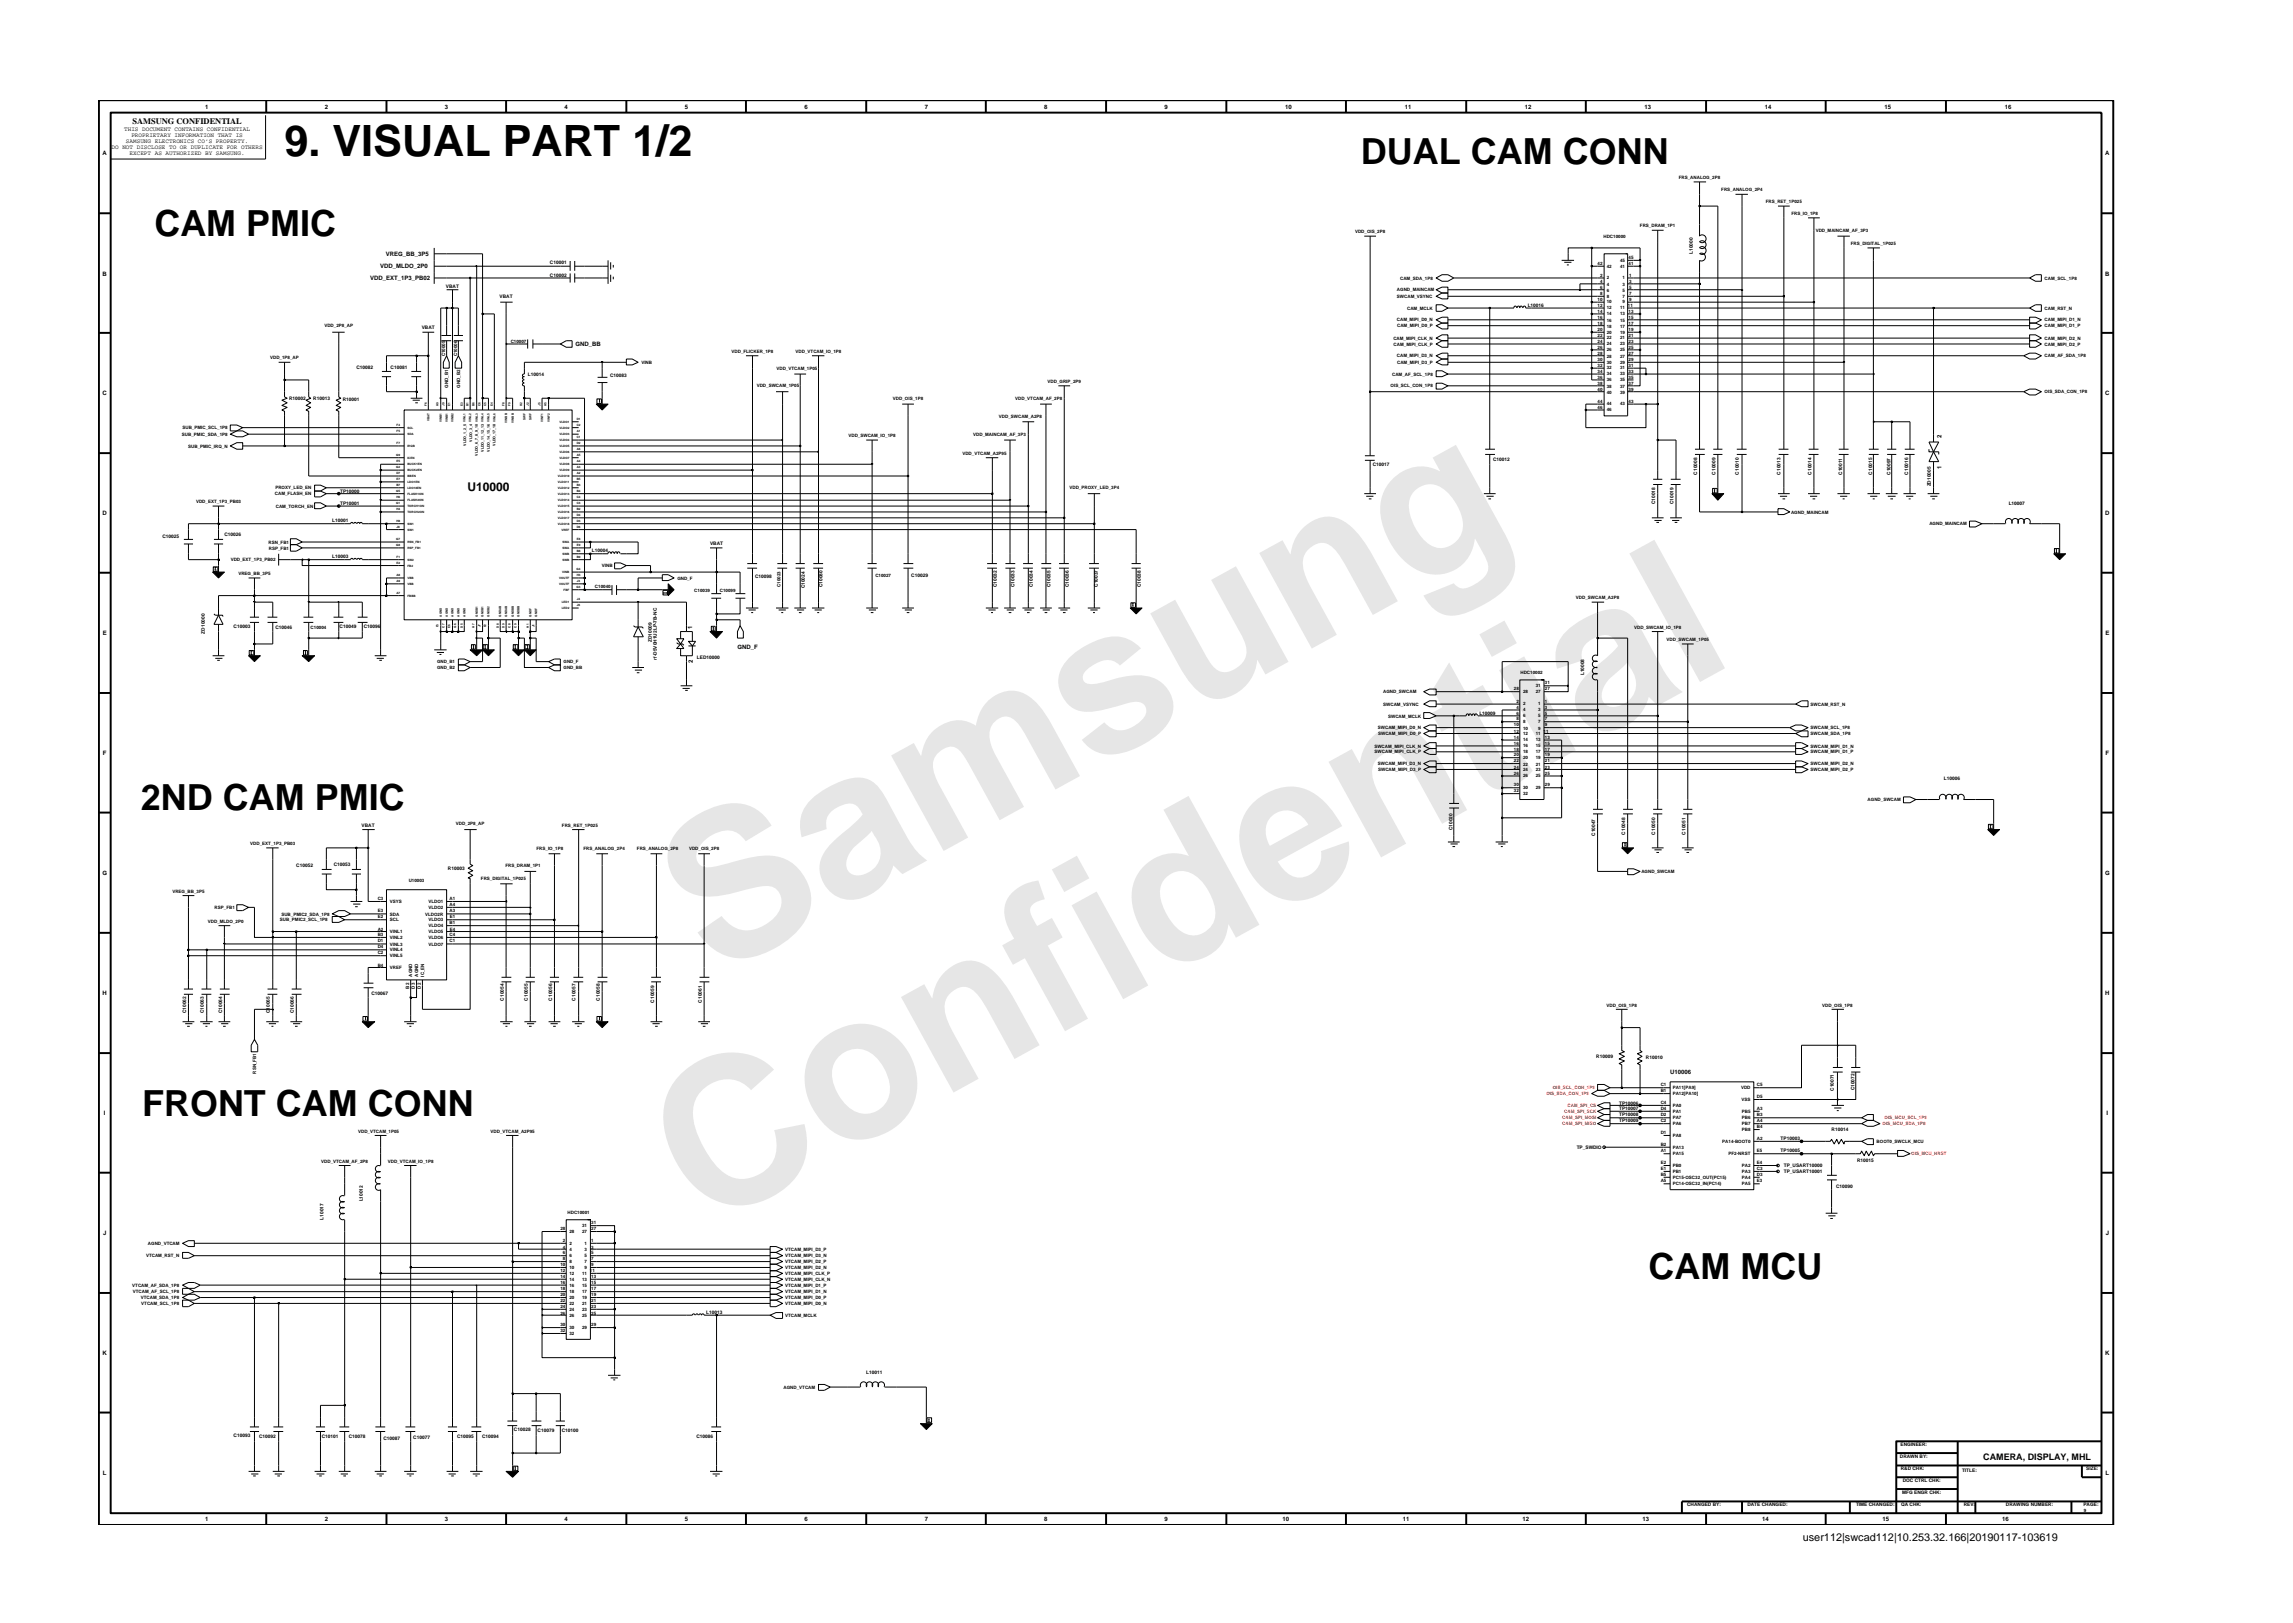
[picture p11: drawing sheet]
<svg xmlns="http://www.w3.org/2000/svg" width="297mm" height="210mm" viewBox="0 0 297 210" stroke-linecap="round" stroke-linejoin="round" font-family="sans-serif">
<defs><g id="words">
<g font-size="26.5" fill="#e6e6e6">
<text x="92.4" y="126.7" transform="rotate(-29 92.4 126.7)">Samsung</text>
<text x="91.1" y="159.4" transform="rotate(-29 91.1 159.4)">Confidential</text>
</g>
<text font-size="5.6" x="36.9" y="20.2">9. VISUAL PART 1/2</text>
<g font-size="4.7">
<text x="176.3" y="21.3">DUAL CAM CONN</text>
<text x="20" y="30.5">CAM PMIC</text>
<text x="18.2" y="104.9">2ND CAM PMIC</text>
<text x="18.4" y="144.6">FRONT CAM CONN</text>
<text x="213.6" y="165.7">CAM MCU</text>
</g>
<text font-size="1.6" x="60.6" y="63.6">U10000</text>
<text font-size="1.4" x="233.5" y="199.7">user112|swcad112|10.253.32.166|20190117-103619</text>
<text font-size="1.2" x="256.9" y="189.1">CAMERA, DISPLAY, MHL</text>
<text font-size="1.1" x="17.2" y="16.1">SAMSUNG CONFIDENTIAL</text>
<g font-size=".8">
<text x="16.1" y="17">THIS DOCUMENT CONTAINS CONFIDENTIAL</text>
<text x="17" y="17.8">PROPRIETARY INFORMATION THAT IS</text>
<text x="26.6" y="14.1">1</text>
<text x="42.1" y="14.1">2</text>
<text x="57.6" y="14.1">3</text>
<text x="73.1" y="14.1">4</text>
<text x="88.7" y="14.1">5</text>
<text x="104.2" y="14.1">6</text>
<text x="119.8" y="14.1">7</text>
<text x="135.3" y="14.1">8</text>
<text x="150.9" y="14.1">9</text>
<text x="166.5" y="14.1">10</text>
<text x="182" y="14.1">11</text>
<text x="197.5" y="14.1">12</text>
<text x="213" y="14.1">13</text>
<text x="228.6" y="14.1">14</text>
<text x="244.1" y="14.1">15</text>
<text x="259.7" y="14.1">16</text>
<text x="13.3" y="20.1">A</text>
<text x="14.5" y="19.3">DO NOT DISCLOSE TO OR DUPLICATE FOR OTHERS</text>
<text x="16.3" y="18.5">SAMSUNG ELECTRONICS CO’S PROPERTY.</text>
<text x="16.8" y="20.1">EXCEPT AS AUTHORIZED BY SAMSUNG.</text>
<text x="272.7" y="20.1">A</text>
<text x="13.3" y="35.7">B</text>
<text x="49.3" y="34.8">VDD_MLDO_2P0</text>
<text x="50" y="33.2">VREG_BB_3P5</text>
<text x="272.7" y="35.7">B</text>
<text x="48" y="36.3">VDD_EXT_1P3_PB02</text>
<text x="74.5" y="44.8">GND_BB</text>
<text x="13.3" y="51.2">C</text>
<text x="272.7" y="51.2">C</text>
<text x="251.5" y="56.7" transform="rotate(-90 251.5 56.7)">2</text>
<text x="251.5" y="60.7" transform="rotate(-90 251.5 60.7)">1</text>
<text x="13.3" y="66.8">D</text>
<text x="272.7" y="66.8">D</text>
<text x="13.3" y="82.3">E</text>
<text x="89.7" y="81.5" transform="rotate(-90 89.7 81.5)">1</text>
<text x="272.7" y="82.3">E</text>
<text x="89.7" y="85.9" transform="rotate(-90 89.7 85.9)">2</text>
<text x="95.5" y="84">GND_F</text>
<text x="13.3" y="97.8">F</text>
<text x="272.8" y="97.8">F</text>
<text x="13.3" y="113.3">G</text>
<text x="272.7" y="113.3">G</text>
<text x="13.3" y="128.9">H</text>
<text x="272.7" y="128.9">H</text>
<text x="216.4" y="139.1">U10006</text>
<text x="13.5" y="144.4">I</text>
<text x="272.9" y="144.4">I</text>
<text x="13.4" y="160">J</text>
<text x="272.8" y="160">J</text>
<text x="13.3" y="175.5">K</text>
<text x="272.7" y="175.5">K</text>
<text x="13.3" y="191.1">L</text>
<text x="272.8" y="191.1">L</text>
<text x="26.6" y="197.1">1</text>
<text x="42.1" y="197.1">2</text>
<text x="57.6" y="197.1">3</text>
<text x="73.1" y="197.1">4</text>
<text x="88.7" y="197.1">5</text>
<text x="104.2" y="197.1">6</text>
<text x="119.8" y="197.1">7</text>
<text x="135.3" y="197.1">8</text>
<text x="150.9" y="197.1">9</text>
<text x="166.1" y="197.1">10</text>
<text x="181.7" y="197.1">11</text>
<text x="197.2" y="197.1">12</text>
<text x="212.8" y="197.1">13</text>
<text x="228.3" y="197.1">14</text>
<text x="243.9" y="197.1">15</text>
<text x="259.4" y="197.1">16</text>
</g>
<g font-size=".6">
<text x="217.5" y="23.2">FRS_ANALOG_2P8</text>
<text x="212.4" y="29.5">FRS_DRAM_1P1</text>
<text x="223" y="24.8">FRS_ANALOG_2P4</text>
<text x="228.8" y="26.3">FRS_RET_1P025</text>
<text x="232.1" y="27.8">FRS_IO_1P8</text>
<text x="71.2" y="34.2">C10001</text>
<text x="71.2" y="35.8">C10002</text>
<text x="175.5" y="30.2">VDD_OIS_2P8</text>
<text x="207" y="34.3">42</text>
<text x="207.3" y="35.8">2</text>
<text x="207.7" y="30.8">HDC10000</text>
<text x="208.1" y="34.7">42</text>
<text x="209.9" y="33.9">45</text>
<text x="209.9" y="34.7">41</text>
<text x="211" y="33.6">45</text>
<text x="211" y="34.3">41</text>
<text x="211" y="35.8">1</text>
<text x="219.3" y="32.9" transform="rotate(-90 219.3 32.9)">L10000</text>
<text x="235.2" y="30">VDD_MAINCAM_AF_3P3</text>
<text x="239.8" y="31.7">FRS_DIGITAL_1P025</text>
<text x="57.8" y="37.3">VBAT</text>
<text x="64.7" y="38.6">VBAT</text>
<text x="181" y="41.6">CAM_MIPI_D0_N</text>
<text x="181" y="37.7">AGND_MAINCAM</text>
<text x="181" y="38.6">SWCAM_VSYNC</text>
<text x="181.4" y="36.2">CAM_SDA_1P8</text>
<text x="182.3" y="40.1">CAM_MCLK</text>
<text x="197.9" y="39.7">L10016</text>
<text x="207" y="39">10</text>
<text x="207" y="40.5">14</text>
<text x="207" y="39.7">12</text>
<text x="207" y="41.3">16</text>
<text x="207.3" y="37.5">6</text>
<text x="207.3" y="36.6">4</text>
<text x="207.3" y="38.2">8</text>
<text x="208.1" y="37.8">6</text>
<text x="208.1" y="38.6">8</text>
<text x="208.1" y="41.7">16</text>
<text x="208.1" y="36.2">2</text>
<text x="208.1" y="39.3">10</text>
<text x="208.1" y="40.1">12</text>
<text x="208.1" y="37">4</text>
<text x="208.1" y="40.8">14</text>
<text x="209.9" y="41.7">15</text>
<text x="209.9" y="40.1">11</text>
<text x="209.9" y="40.8">13</text>
<text x="210.2" y="37.8">5</text>
<text x="210.2" y="38.6">7</text>
<text x="210.2" y="39.3">9</text>
<text x="210.2" y="37">3</text>
<text x="210.2" y="36.2">1</text>
<text x="210.9" y="39.7">11</text>
<text x="211" y="41.3">15</text>
<text x="211" y="40.5">13</text>
<text x="211" y="37.5">5</text>
<text x="211" y="38.2">7</text>
<text x="211" y="39">9</text>
<text x="211" y="36.6">3</text>
<text x="264.9" y="40.1">CAM_RST_N</text>
<text x="264.9" y="36.2">CAM_SCL_1P8</text>
<text x="264.9" y="41.6">CAM_MIPI_D1_N</text>
<text x="35" y="46.6">VDD_1P8_AP</text>
<text x="42" y="42.4">VDD_2P8_AP</text>
<text x="46.2" y="47.9">C10082</text>
<text x="50.6" y="47.9">C10081</text>
<text x="54.6" y="42.7">VBAT</text>
<text x="57.7" y="46.2" transform="rotate(-90 57.7 46.2)">C10005</text>
<text x="59.2" y="46.2" transform="rotate(-90 59.2 46.2)">C10006</text>
<text x="66.2" y="44.4">C10007</text>
<text x="83.1" y="47.1">VINB</text>
<text x="94.8" y="45.7">VDD_FLICKER_1P8</text>
<text x="100.6" y="47.9">VDD_VTCAM_1P05</text>
<text x="103.1" y="45.7">VDD_VTCAM_IO_1P8</text>
<text x="180.5" y="44">CAM_MIPI_CLK_N</text>
<text x="180.5" y="44.8">CAM_MIPI_CLK_P</text>
<text x="181" y="46.3">CAM_MIPI_D3_N</text>
<text x="181" y="47.1">CAM_MIPI_D3_P</text>
<text x="181" y="42.4">CAM_MIPI_D0_P</text>
<text x="207" y="46.8">30</text>
<text x="207" y="43.6">22</text>
<text x="207" y="45.2">26</text>
<text x="207" y="42.1">18</text>
<text x="207" y="42.9">20</text>
<text x="207" y="47.5">32</text>
<text x="207" y="44.4">24</text>
<text x="207" y="46">28</text>
<text x="208.1" y="47.1">30</text>
<text x="208.1" y="47.9">32</text>
<text x="208.1" y="44">22</text>
<text x="208.1" y="44.7">24</text>
<text x="208.1" y="46.3">28</text>
<text x="208.1" y="43.2">20</text>
<text x="208.1" y="45.5">26</text>
<text x="208.1" y="42.4">18</text>
<text x="209.9" y="47.9">31</text>
<text x="209.9" y="44.7">23</text>
<text x="209.9" y="45.5">25</text>
<text x="209.9" y="46.3">27</text>
<text x="209.9" y="47.1">29</text>
<text x="209.9" y="42.4">17</text>
<text x="209.9" y="43.2">19</text>
<text x="209.9" y="44">21</text>
<text x="211" y="47.5">31</text>
<text x="211" y="44.4">23</text>
<text x="211" y="45.2">25</text>
<text x="211" y="46">27</text>
<text x="211" y="46.8">29</text>
<text x="211" y="42.1">17</text>
<text x="211" y="42.9">19</text>
<text x="211" y="43.6">21</text>
<text x="264.9" y="42.4">CAM_MIPI_D1_P</text>
<text x="264.9" y="44">CAM_MIPI_D2_N</text>
<text x="264.9" y="44.8">CAM_MIPI_D2_P</text>
<text x="264.9" y="46.3">CAM_AF_SDA_1P8</text>
<text x="37.5" y="51.8">R10002</text>
<text x="40.6" y="51.8">R10013</text>
<text x="44.4" y="51.9">R10001</text>
<text x="58.1" y="50.2" transform="rotate(-90 58.1 50.2)">GND_B1</text>
<text x="59.6" y="50.2" transform="rotate(-90 59.6 50.2)">GND_B2</text>
<text x="68.4" y="48.7">L10014</text>
<text x="79" y="48.8">C10083</text>
<text x="98" y="50.2">VDD_SWCAM_1P05</text>
<text x="115.7" y="51.8">VDD_OIS_1P8</text>
<text x="131.5" y="51.8">VDD_VTCAM_AF_2P8</text>
<text x="135.7" y="49.6">VDD_GRIP_2P9</text>
<text x="180.1" y="50.2">OIS_SCL_CON_1P8</text>
<text x="180.3" y="48.7">CAM_AF_SCL_1P8</text>
<text x="207" y="52.2">44</text>
<text x="207" y="52.9">46</text>
<text x="207" y="49.8">38</text>
<text x="207" y="48.3">34</text>
<text x="207" y="50.7">40</text>
<text x="207" y="49.1">36</text>
<text x="208.1" y="52.5">44</text>
<text x="208.1" y="53.3">46</text>
<text x="208.1" y="49.4">36</text>
<text x="208.1" y="50.2">38</text>
<text x="208.1" y="51">40</text>
<text x="208.1" y="48.6">34</text>
<text x="209.9" y="50.2">37</text>
<text x="209.9" y="51">39</text>
<text x="209.9" y="52.5">43</text>
<text x="209.9" y="48.6">33</text>
<text x="209.9" y="49.4">35</text>
<text x="211" y="49.8">37</text>
<text x="211" y="50.7">39</text>
<text x="211" y="52.2">43</text>
<text x="211" y="48.3">33</text>
<text x="211" y="49.1">35</text>
<text x="264.9" y="51">OIS_SDA_CON_1P8</text>
<text x="23.6" y="56.5">SUB_PMIC_SDA_1P8</text>
<text x="23.6" y="55.6">SUB_PMIC_SCL_1P8</text>
<text x="24.4" y="58">SUB_PMIC_IRQ_N</text>
<text x="109.9" y="56.6">VDD_SWCAM_IO_1P8</text>
<text x="124.7" y="58.9">VDD_VTCAM_A2P95</text>
<text x="126.1" y="56.5">VDD_MAINCAM_AF_3P3</text>
<text x="129.4" y="54.1">VDD_SWCAM_A2P8</text>
<text x="193.4" y="59.7">C10012</text>
<text x="25.4" y="65.2">VDD_EXT_1P3_PB03</text>
<text x="35.6" y="64.2">CAM_FLASH_EN</text>
<text x="35.7" y="63.4">PROXY_LED_EN</text>
<text x="35.7" y="65.8">CAM_TORCH_EN</text>
<text x="44.1" y="65.4">TP10001</text>
<text x="44.1" y="63.8">TP10000</text>
<text x="138.5" y="63.4">VDD_PROXY_LED_3P4</text>
<text x="177.8" y="60.3">C10017</text>
<text x="214.4" y="65.3" transform="rotate(-90 214.4 65.3)">C10018</text>
<text x="216.8" y="65.3" transform="rotate(-90 216.8 65.3)">C10019</text>
<text x="219.9" y="61.5" transform="rotate(-90 219.9 61.5)">C10008</text>
<text x="222.2" y="61.5" transform="rotate(-90 222.2 61.5)">C10009</text>
<text x="225.3" y="61.5" transform="rotate(-90 225.3 61.5)">C10010</text>
<text x="230.7" y="61.5" transform="rotate(-90 230.7 61.5)">C10013</text>
<text x="234.7" y="61.5" transform="rotate(-90 234.7 61.5)">C10014</text>
<text x="238.6" y="61.5" transform="rotate(-90 238.6 61.5)">C10011</text>
<text x="242.5" y="61.5" transform="rotate(-90 242.5 61.5)">C10015</text>
<text x="244.9" y="61.5" transform="rotate(-90 244.9 61.5)">C10097</text>
<text x="247.2" y="61.5" transform="rotate(-90 247.2 61.5)">C10016</text>
<text x="250.1" y="63" transform="rotate(-90 250.1 63)">ZD10005</text>
<text x="260.2" y="65.4">L10007</text>
<text x="21.1" y="69.7">C10025</text>
<text x="29.1" y="69.5">C10026</text>
<text x="34.8" y="70.4">RSN_FB1</text>
<text x="34.8" y="71.2">RSP_FB1</text>
<text x="43" y="67.7">L10001</text>
<text x="76.7" y="71.6">L10004</text>
<text x="92" y="70.6">VBAT</text>
<text x="232" y="66.5">AGND_MAINCAM</text>
<text x="249.9" y="68.1">AGND_MAINCAM</text>
<text x="29.9" y="72.7">VDD_EXT_1P3_PB02</text>
<text x="30.9" y="74.5">VREG_BB_3P5</text>
<text x="43" y="72.3">L10003</text>
<text x="77.1" y="76.2">C10040</text>
<text x="78" y="73.5">VINB</text>
<text x="87.7" y="75.1">GND_F</text>
<text x="89.9" y="76.7">C10039</text>
<text x="93.2" y="76.7">C10099</text>
<text x="97.8" y="74.9">C10098</text>
<text x="101.1" y="76.1" transform="rotate(-90 101.1 76.1)">C10023</text>
<text x="104.3" y="76.2" transform="rotate(-90 104.3 76.2)">C10024</text>
<text x="106.5" y="76.1" transform="rotate(-90 106.5 76.1)">C10080</text>
<text x="113.4" y="74.7">C10027</text>
<text x="118.1" y="74.7">C10029</text>
<text x="129.1" y="76.1" transform="rotate(-90 129.1 76.1)">C10032</text>
<text x="131.4" y="76.1" transform="rotate(-90 131.4 76.1)">C10033</text>
<text x="133.8" y="76.1" transform="rotate(-90 133.8 76.1)">C10034</text>
<text x="136.1" y="76.1" transform="rotate(-90 136.1 76.1)">C10035</text>
<text x="138.5" y="76.1" transform="rotate(-90 138.5 76.1)">C10036</text>
<text x="142.2" y="76" transform="rotate(-90 142.2 76)">C10037</text>
<text x="147.8" y="76.1" transform="rotate(-90 147.8 76.1)">C10038</text>
<text x="204.2" y="77.6">VDD_SWCAM_A2P8</text>
<text x="26.5" y="82.1" transform="rotate(-90 26.5 82.1)">ZD10000</text>
<text x="30.3" y="81.3">C10003</text>
<text x="35.7" y="81.5">C10046</text>
<text x="40.2" y="81.5">C10004</text>
<text x="44" y="81.3">C10049</text>
<text x="47.1" y="81.3">C10096</text>
<text x="84.4" y="83.2" transform="rotate(-90 84.4 83.2)">ZD10009</text>
<text x="211.7" y="81.5">VDD_SWCAM_IO_1P8</text>
<text x="215.9" y="83">VDD_SWCAM_1P05</text>
<text x="56.6" y="85.9">GND_B1</text>
<text x="56.6" y="86.7">GND_B2</text>
<text x="73" y="85.9">GND_F</text>
<text x="73" y="86.7">GND_BB</text>
<text x="85.1" y="85.5" transform="rotate(-90 85.1 85.5)">rf-D5V0H1U2LP-7B-NC</text>
<text x="90.3" y="85.4">LED10000</text>
<text x="179.2" y="89.8">AGND_SWCAM</text>
<text x="196.1" y="89.4">28</text>
<text x="197" y="87.3">HDC10002</text>
<text x="197.3" y="89.8">28</text>
<text x="198.9" y="89">31</text>
<text x="198.9" y="89.8">27</text>
<text x="200.1" y="88.7">31</text>
<text x="200.1" y="89.4">27</text>
<text x="205.2" y="87.5" transform="rotate(-90 205.2 87.5)">L10008</text>
<text x="178.5" y="94.5">SWCAM_MIPI_D0_N</text>
<text x="178.5" y="95.2">SWCAM_MIPI_D0_P</text>
<text x="179.2" y="91.4">SWCAM_VSYNC</text>
<text x="179.8" y="93">SWCAM_MCLK</text>
<text x="191.6" y="92.6">L10009</text>
<text x="196.1" y="94.1">10</text>
<text x="196.1" y="95.7">14</text>
<text x="196.1" y="94.9">12</text>
<text x="196.5" y="91.8">4</text>
<text x="196.5" y="92.6">6</text>
<text x="196.5" y="91">2</text>
<text x="196.5" y="93.3">8</text>
<text x="197.3" y="92.1">4</text>
<text x="197.3" y="92.9">6</text>
<text x="197.3" y="93.7">8</text>
<text x="197.3" y="94.5">10</text>
<text x="197.3" y="95.3">12</text>
<text x="197.3" y="91.4">2</text>
<text x="198.9" y="95.3">11</text>
<text x="199.3" y="94.5">9</text>
<text x="199.3" y="92.9">5</text>
<text x="199.3" y="93.7">7</text>
<text x="199.3" y="91.4">1</text>
<text x="199.3" y="92.1">3</text>
<text x="200" y="94.9">11</text>
<text x="200.1" y="94.1">9</text>
<text x="200.1" y="92.6">5</text>
<text x="200.1" y="93.3">7</text>
<text x="200.1" y="91.8">3</text>
<text x="200.1" y="91">1</text>
<text x="200.1" y="95.7">13</text>
<text x="234.6" y="95.2">SWCAM_SDA_1P8</text>
<text x="234.6" y="94.5">SWCAM_SCL_1P8</text>
<text x="234.6" y="91.4">SWCAM_RST_N</text>
<text x="178" y="96.8">SWCAM_MIPI_CLK_N</text>
<text x="178.1" y="97.6">SWCAM_MIPI_CLK_P</text>
<text x="178.5" y="99.1">SWCAM_MIPI_D3_N</text>
<text x="178.5" y="99.9">SWCAM_MIPI_D3_P</text>
<text x="196.1" y="101.9">30</text>
<text x="196.1" y="100.4">26</text>
<text x="196.1" y="96.5">16</text>
<text x="196.1" y="97.2">18</text>
<text x="196.1" y="98">20</text>
<text x="196.1" y="98.7">22</text>
<text x="196.1" y="99.6">24</text>
<text x="197.3" y="99.9">24</text>
<text x="197.3" y="100.7">26</text>
<text x="197.3" y="96.8">16</text>
<text x="197.3" y="97.6">18</text>
<text x="197.3" y="98.3">20</text>
<text x="197.3" y="99.2">22</text>
<text x="197.3" y="96">14</text>
<text x="198.9" y="99.9">23</text>
<text x="198.9" y="100.7">25</text>
<text x="198.9" y="97.6">17</text>
<text x="198.9" y="98.3">19</text>
<text x="198.9" y="99.2">21</text>
<text x="198.9" y="96">13</text>
<text x="198.9" y="96.8">15</text>
<text x="200.1" y="99.6">23</text>
<text x="200.1" y="100.4">25</text>
<text x="200.1" y="101.9">29</text>
<text x="200.1" y="97.2">17</text>
<text x="200.1" y="98">19</text>
<text x="200.1" y="98.7">21</text>
<text x="200.1" y="96.5">15</text>
<text x="234.6" y="99.9">SWCAM_MIPI_D2_P</text>
<text x="234.6" y="97.6">SWCAM_MIPI_D1_P</text>
<text x="234.6" y="96.8">SWCAM_MIPI_D1_N</text>
<text x="234.6" y="99.1">SWCAM_MIPI_D2_N</text>
<text x="251.8" y="101.1">L10006</text>
<text x="46.8" y="107.1">VBAT</text>
<text x="59" y="106.9">VDD_2P8_AP</text>
<text x="72.8" y="107.1">FRS_RET_1P025</text>
<text x="188.2" y="107.5" transform="rotate(-90 188.2 107.5)">C10020</text>
<text x="196.1" y="102.6">32</text>
<text x="197.3" y="102.2">30</text>
<text x="197.3" y="103">32</text>
<text x="198.9" y="102.2">29</text>
<text x="241.9" y="103.8">AGND_SWCAM</text>
<text x="32.4" y="109.5">VDD_EXT_1P3_PB03</text>
<text x="38.4" y="112.4">C10052</text>
<text x="43.2" y="112.2">C10053</text>
<text x="58" y="112.7">R10003</text>
<text x="62.3" y="113.9">FRS_DIGITAL_1P025</text>
<text x="65.5" y="112.3">FRS_DRAM_1P1</text>
<text x="69.5" y="110.1">FRS_IO_1P8</text>
<text x="75.6" y="110.1">FRS_ANALOG_2P4</text>
<text x="82.5" y="110.1">FRS_ANALOG_2P8</text>
<text x="89.3" y="110.1">VDD_OIS_2P8</text>
<text x="206.6" y="108.3" transform="rotate(-90 206.6 108.3)">C10047</text>
<text x="210.5" y="108.1" transform="rotate(-90 210.5 108.1)">C10048</text>
<text x="212.6" y="113.1">AGND_SWCAM</text>
<text x="214.4" y="108.1" transform="rotate(-90 214.4 108.1)">C10050</text>
<text x="218.3" y="108.1" transform="rotate(-90 218.3 108.1)">C10051</text>
<text x="22.3" y="115.6">VREG_BB_3P5</text>
<text x="26.9" y="119.5">VDD_MLDO_2P0</text>
<text x="27.8" y="117.8">RSP_FB1</text>
<text x="36.3" y="119.4">SUB_PMIC2_SCL_1P8</text>
<text x="36.5" y="118.6">SUB_PMIC2_SDA_1P8</text>
<text x="48.9" y="116.7">C3</text>
<text x="48.9" y="118.9">E2</text>
<text x="48.9" y="118.2">E3</text>
<text x="50.5" y="119.4">SCL</text>
<text x="50.5" y="118.6">SDA</text>
<text x="50.5" y="117">VSYS</text>
<text x="52.9" y="114.3">U10003</text>
<text x="55.1" y="118.6">VLDO2R</text>
<text x="55.5" y="119.4">VLDO3</text>
<text x="55.5" y="117">VLDO1</text>
<text x="55.5" y="117.8">VLDO2</text>
<text x="58.2" y="118.2">A3</text>
<text x="58.2" y="117.4">A4</text>
<text x="58.2" y="119.7">B1</text>
<text x="58.2" y="116.7">A1</text>
<text x="58.3" y="118.9">E1</text>
<text x="48.9" y="122.8">D4</text>
<text x="48.9" y="121.3">B3</text>
<text x="48.9" y="125.2">B4</text>
<text x="48.9" y="123.6">C2</text>
<text x="48.9" y="122.1">D1</text>
<text x="48.9" y="120.6">A2</text>
<text x="50.5" y="122.5">VINL3</text>
<text x="50.5" y="120.9">VINL1</text>
<text x="50.5" y="123.3">VINL4</text>
<text x="50.5" y="121.7">VINL2</text>
<text x="50.5" y="125.5">VREF</text>
<text x="50.5" y="124">VINL5</text>
<text x="55.5" y="120.9">VLDO5</text>
<text x="55.5" y="122.5">VLDO7</text>
<text x="55.5" y="121.7">VLDO6</text>
<text x="55.5" y="120.1">VLDO4</text>
<text x="58.2" y="122.1">C1</text>
<text x="58.2" y="121.3">C4</text>
<text x="58.3" y="120.6">E4</text>
<text x="24.1" y="131.2" transform="rotate(-90 24.1 131.2)">C10062</text>
<text x="26.4" y="131.2" transform="rotate(-90 26.4 131.2)">C10063</text>
<text x="28.8" y="131.2" transform="rotate(-90 28.8 131.2)">C10064</text>
<text x="34.9" y="131.2" transform="rotate(-90 34.9 131.2)">C10065</text>
<text x="38.1" y="131.2" transform="rotate(-90 38.1 131.2)">C10066</text>
<text x="48.1" y="128.9">C10067</text>
<text x="53" y="128.1" transform="rotate(-90 53 128.1)">B2</text>
<text x="53.4" y="126.5" transform="rotate(-90 53.4 126.5)">AGND</text>
<text x="53.7" y="128.1" transform="rotate(-90 53.7 128.1)">D3</text>
<text x="54.2" y="126.5" transform="rotate(-90 54.2 126.5)">AGND</text>
<text x="54.5" y="128.1" transform="rotate(-90 54.5 128.1)">D2</text>
<text x="54.9" y="126.5" transform="rotate(-90 54.9 126.5)">IC_EN</text>
<text x="65.3" y="129.6" transform="rotate(-90 65.3 129.6)">C10054</text>
<text x="68.4" y="129.6" transform="rotate(-90 68.4 129.6)">C10055</text>
<text x="71.5" y="129.6" transform="rotate(-90 71.5 129.6)">C10056</text>
<text x="74.6" y="129.6" transform="rotate(-90 74.6 129.6)">C10057</text>
<text x="77.7" y="129.6" transform="rotate(-90 77.7 129.6)">C10058</text>
<text x="84.7" y="129.9" transform="rotate(-90 84.7 129.9)">C10059</text>
<text x="90.9" y="129.9" transform="rotate(-90 90.9 129.9)">C10061</text>
<text x="208.1" y="130.5">VDD_OIS_1P8</text>
<text x="236.1" y="130.5">VDD_OIS_1P8</text>
<text x="206.8" y="137">R10009</text>
<text x="213.2" y="137.2">R10010</text>
<text x="33.2" y="139.1" transform="rotate(-90 33.2 139.1)">RSN_FB1</text>
<text x="209.7" y="143.1">TP10006</text>
<text x="209.7" y="143.8">TP10007</text>
<text x="215.1" y="143.8">D4</text>
<text x="215.1" y="143.1">C4</text>
<text x="215.1" y="141.5">B1</text>
<text x="215.1" y="140.7">C1</text>
<text x="216.7" y="143.4">PA0</text>
<text x="216.7" y="141.9">PA12[PA10]</text>
<text x="216.7" y="141.1">PA11[PA9]</text>
<text x="225.5" y="141.1">VDD</text>
<text x="225.6" y="142.6">VSS</text>
<text x="227.6" y="140.7">C5</text>
<text x="227.6" y="142.2">D5</text>
<text x="227.6" y="143.8">A3</text>
<text x="237.5" y="141.3" transform="rotate(-90 237.5 141.3)">C10071</text>
<text x="240.2" y="141.3" transform="rotate(-90 240.2 141.3)">C10072</text>
<text x="46.4" y="146.7">VDD_VTCAM_1P05</text>
<text x="63.5" y="146.7">VDD_VTCAM_A2P95</text>
<text x="204.2" y="148.8">TP_SWDIO</text>
<text x="209.7" y="145.4">TP10009</text>
<text x="209.7" y="144.6">TP10008</text>
<text x="215.1" y="147">D1</text>
<text x="215.1" y="144.6">D2</text>
<text x="215.1" y="148.5">B2</text>
<text x="215.1" y="149.3">A1</text>
<text x="215.1" y="145.4">C2</text>
<text x="216.7" y="147.3">PA8</text>
<text x="216.7" y="145">PA7</text>
<text x="216.7" y="144.2">PA1</text>
<text x="216.7" y="148.8">PA13</text>
<text x="216.7" y="149.7">PA15</text>
<text x="216.7" y="145.8">PA6</text>
<text x="223.1" y="148.1">PA14-BOOT0</text>
<text x="223.9" y="149.7">PF2-NRST</text>
<text x="225.6" y="144.2">PB5</text>
<text x="225.6" y="145.8">PB7</text>
<text x="225.6" y="145">PB6</text>
<text x="225.6" y="146.5">PB8</text>
<text x="227.6" y="147.7">A2</text>
<text x="227.6" y="145.4">A4</text>
<text x="227.6" y="144.6">B3</text>
<text x="227.6" y="146.1">B4</text>
<text x="227.6" y="149.3">E5</text>
<text x="230.7" y="147.7">TP10003</text>
<text x="230.7" y="149.3">TP10005</text>
<text x="237.3" y="146.5">R10014</text>
<text x="243.1" y="148.1">BOOT0_SWCLK_MCU</text>
<text x="41.6" y="150.6">VDD_VTCAM_AF_2P8</text>
<text x="47" y="155.6" transform="rotate(-90 47 155.6)">L10012</text>
<text x="50.2" y="150.6">VDD_VTCAM_IO_1P8</text>
<text x="215.1" y="153.1">A5</text>
<text x="215.1" y="152.4">B5</text>
<text x="215.1" y="150.8">E2</text>
<text x="215.1" y="151.6">E1</text>
<text x="216.7" y="151.2">PB0</text>
<text x="216.7" y="152">PB1</text>
<text x="216.7" y="153.6">PC14-OSC32_IN(PC14)</text>
<text x="216.7" y="152.7">PC15-OSC32_OUT(PC15)</text>
<text x="225.6" y="153.6">PA5</text>
<text x="225.6" y="151.2">PA2</text>
<text x="225.6" y="152.7">PA4</text>
<text x="225.6" y="152">PA3</text>
<text x="227.6" y="152.4">D3</text>
<text x="227.6" y="151.6">C3</text>
<text x="227.6" y="153.1">E3</text>
<text x="227.6" y="150.8">E4</text>
<text x="231.1" y="151.2">TP_USART10000</text>
<text x="231.1" y="152">TP_USART10001</text>
<text x="237.9" y="153.9">C10090</text>
<text x="240.6" y="150.6">R10015</text>
<text x="19.2" y="161.3">AGND_VTCAM</text>
<text x="41.9" y="158" transform="rotate(-90 41.9 158)">L10017</text>
<text x="72.6" y="159.4">28</text>
<text x="72.9" y="161.7">4</text>
<text x="72.9" y="160.9">2</text>
<text x="73.5" y="157.2">HDC10001</text>
<text x="73.8" y="159.7">28</text>
<text x="73.8" y="161.3">2</text>
<text x="75.4" y="158.9">31</text>
<text x="75.4" y="159.7">27</text>
<text x="75.7" y="161.3">1</text>
<text x="76.6" y="161.7">3</text>
<text x="76.6" y="160.9">1</text>
<text x="76.6" y="158.6">31</text>
<text x="76.6" y="159.4">27</text>
<text x="17.1" y="166.7">VTCAM_AF_SDA_1P8</text>
<text x="17.2" y="167.5">VTCAM_AF_SCL_1P8</text>
<text x="18.9" y="162.9">VTCAM_RST_N</text>
<text x="72.6" y="167.9">20</text>
<text x="72.6" y="166.4">16</text>
<text x="72.6" y="165.6">14</text>
<text x="72.6" y="167.2">18</text>
<text x="72.6" y="164">10</text>
<text x="72.6" y="164.8">12</text>
<text x="72.9" y="162.5">6</text>
<text x="72.9" y="163.3">8</text>
<text x="73.8" y="163.6">8</text>
<text x="73.8" y="162.8">6</text>
<text x="73.8" y="162.1">4</text>
<text x="73.8" y="166">14</text>
<text x="73.8" y="166.7">16</text>
<text x="73.8" y="167.5">18</text>
<text x="73.8" y="164.4">10</text>
<text x="73.8" y="165.1">12</text>
<text x="75.4" y="166">13</text>
<text x="75.4" y="166.7">15</text>
<text x="75.4" y="167.5">17</text>
<text x="75.4" y="165.1">11</text>
<text x="75.7" y="163.6">7</text>
<text x="75.7" y="164.4">9</text>
<text x="75.7" y="162.1">3</text>
<text x="75.7" y="162.8">5</text>
<text x="76.4" y="164.8">11</text>
<text x="76.6" y="163.3">7</text>
<text x="76.6" y="164">9</text>
<text x="76.6" y="162.5">5</text>
<text x="76.6" y="165.6">13</text>
<text x="76.6" y="166.4">15</text>
<text x="76.6" y="167.2">17</text>
<text x="76.6" y="167.9">19</text>
<text x="101.7" y="162">VTCAM_MIPI_D3_P</text>
<text x="101.7" y="162.9">VTCAM_MIPI_D3_N</text>
<text x="101.7" y="163.6">VTCAM_MIPI_D2_P</text>
<text x="101.7" y="164.4">VTCAM_MIPI_D2_N</text>
<text x="101.7" y="165.2">VTCAM_MIPI_CLK_P</text>
<text x="101.7" y="165.9">VTCAM_MIPI_CLK_N</text>
<text x="101.7" y="166.7">VTCAM_MIPI_D1_P</text>
<text x="101.7" y="167.5">VTCAM_MIPI_D1_N</text>
<text x="18.2" y="168.3">VTCAM_SDA_1P8</text>
<text x="18.3" y="169.1">VTCAM_SCL_1P8</text>
<text x="72.6" y="171.8">30</text>
<text x="72.6" y="172.6">32</text>
<text x="72.6" y="169.4">24</text>
<text x="72.6" y="168.7">22</text>
<text x="72.6" y="170.3">26</text>
<text x="73.8" y="172.2">30</text>
<text x="73.8" y="172.9">32</text>
<text x="73.8" y="168.3">20</text>
<text x="73.8" y="169">22</text>
<text x="73.8" y="169.8">24</text>
<text x="73.8" y="170.6">26</text>
<text x="75.4" y="172.2">29</text>
<text x="75.4" y="169">21</text>
<text x="75.4" y="169.8">23</text>
<text x="75.4" y="170.6">25</text>
<text x="75.4" y="168.3">19</text>
<text x="76.6" y="171.8">29</text>
<text x="76.6" y="168.7">21</text>
<text x="76.6" y="169.4">23</text>
<text x="76.6" y="170.3">25</text>
<text x="91.5" y="170.2">L10013</text>
<text x="101.7" y="169.1">VTCAM_MIPI_D0_N</text>
<text x="101.7" y="168.3">VTCAM_MIPI_D0_P</text>
<text x="101.7" y="170.6">VTCAM_MCLK</text>
<text x="101.5" y="179.9">AGND_VTCAM</text>
<text x="112.2" y="178.1">L10011</text>
<text x="66.6" y="185.4">C10028</text>
<text x="69.6" y="185.5">C10079</text>
<text x="72.8" y="185.5">C10100</text>
<text x="30.3" y="186.1">C10093</text>
<text x="33.6" y="186.3">C10092</text>
<text x="41.7" y="186.2">C10101</text>
<text x="45.2" y="186.3">C10078</text>
<text x="49.7" y="186.5">C10087</text>
<text x="53.5" y="186.4">C10077</text>
<text x="59.2" y="186.2">C10095</text>
<text x="62.5" y="186.3">C10094</text>
<text x="90.2" y="186.3">C10086</text>
<text x="246.1" y="188.9">DRAWN BY:</text>
<text x="246.2" y="187.4">ENGINEER:</text>
<text x="246.2" y="190.4">R&amp;D CHK:</text>
<text x="254.2" y="190.7">TITLE:</text>
<text x="270.3" y="190.4">SIZE:</text>
<text x="218.6" y="195.1">CHANGED BY:</text>
<text x="226.4" y="195.1">DATE CHANGED:</text>
<text x="240.4" y="195.1">TIME CHANGED:</text>
<text x="246.3" y="195.1">QA CHK:</text>
<text x="246.4" y="193.5">MFG ENGR CHK:</text>
<text x="246.5" y="192">DOC CTRL CHK:</text>
<text x="254.4" y="195.1">REV:</text>
<text x="259.8" y="195.1">DRAWING NUMBER:</text>
<text x="269.9" y="195.1">PAGE:</text>
<text x="269.9" y="195.9">9</text>
</g>
<g font-size=".6" fill="#f00">
<text x="200.3" y="141.9">OIS_SDA_CON_1P8</text>
<text x="201.1" y="141.1">OIS_SCL_CON_1P8</text>
<text x="203.1" y="143.4">CAM_SPI_CS</text>
<text x="202.4" y="145">CAM_SPI_MOSI</text>
<text x="202.4" y="145.8">CAM_SPI_MISO</text>
<text x="202.6" y="144.2">CAM_SPI_SCK</text>
<text x="243.9" y="145.8">OIS_MCU_SDA_1P8</text>
<text x="244.1" y="145">OIS_MCU_SCL_1P8</text>
<text x="247.6" y="149.7">OIS_MCU_NRST</text>
</g>
<g font-size=".5">
<text x="60.4" y="57.7" transform="rotate(-90 60.4 57.7)">VLDO_1_2_5</text>
<text x="61.2" y="57.2" transform="rotate(-90 61.2 57.2)">VLDO_3_4</text>
<text x="61.9" y="59" transform="rotate(-90 61.9 59)">VLDO_6_7_8_9_10</text>
<text x="62.7" y="58.5" transform="rotate(-90 62.7 58.5)">VLDO_11_12_13</text>
<text x="63.4" y="58.5" transform="rotate(-90 63.4 58.5)">VLDO_14_15_16</text>
<text x="64.2" y="57.7" transform="rotate(-90 64.2 57.7)">VLDO_17_18</text>
</g>
<g font-size=".4">
<text x="55.3" y="52.6" transform="rotate(-90 55.3 52.6)">F6</text>
<text x="56.8" y="52.6" transform="rotate(-90 56.8 52.6)">H9</text>
<text x="57.6" y="52.6" transform="rotate(-90 57.6 52.6)">J9</text>
<text x="58.3" y="52.6" transform="rotate(-90 58.3 52.6)">E1</text>
<text x="59.9" y="52.6" transform="rotate(-90 59.9 52.6)">E3</text>
<text x="60.7" y="52.6" transform="rotate(-90 60.7 52.6)">B1</text>
<text x="61.5" y="52.6" transform="rotate(-90 61.5 52.6)">B6</text>
<text x="62.2" y="52.6" transform="rotate(-90 62.2 52.6)">C6</text>
<text x="63" y="52.6" transform="rotate(-90 63 52.6)">C5</text>
<text x="63.8" y="52.6" transform="rotate(-90 63.8 52.6)">E4</text>
<text x="65.4" y="52.6" transform="rotate(-90 65.4 52.6)">F8</text>
<text x="66.1" y="52.6" transform="rotate(-90 66.1 52.6)">F9</text>
<text x="67.6" y="52.6" transform="rotate(-90 67.6 52.6)">H2</text>
<text x="68.5" y="52.6" transform="rotate(-90 68.5 52.6)">J2</text>
<text x="70" y="52.6" transform="rotate(-90 70 52.6)">J5</text>
<text x="70.8" y="52.6" transform="rotate(-90 70.8 52.6)">H5</text>
<text x="51.3" y="59.1">G9</text>
<text x="51.4" y="59.9">E5</text>
<text x="51.4" y="55.2">F4</text>
<text x="51.4" y="56">F5</text>
<text x="51.4" y="57.5">F7</text>
<text x="52.8" y="59.4">ICEN</text>
<text x="52.8" y="55.5">SCL</text>
<text x="52.8" y="56.4">SDA</text>
<text x="52.8" y="57.9">IRQB</text>
<text x="55.6" y="54.6" transform="rotate(-90 55.6 54.6)">VBAT</text>
<text x="57.2" y="54.7" transform="rotate(-90 57.2 54.7)">VINB1</text>
<text x="58" y="54.7" transform="rotate(-90 58 54.7)">VINB1</text>
<text x="58.8" y="54.7" transform="rotate(-90 58.8 54.7)">VINB2</text>
<text x="60.3" y="54.6" transform="rotate(-90 60.3 54.6)">VINL1</text>
<text x="61" y="54.6" transform="rotate(-90 61 54.6)">VINL2</text>
<text x="61.9" y="54.6" transform="rotate(-90 61.9 54.6)">VINL3</text>
<text x="62.7" y="54.6" transform="rotate(-90 62.7 54.6)">VINL4</text>
<text x="63.4" y="54.6" transform="rotate(-90 63.4 54.6)">VINL5</text>
<text x="64.2" y="54.6" transform="rotate(-90 64.2 54.6)">VINL6</text>
<text x="65.7" y="54.7" transform="rotate(-90 65.7 54.7)">VINBB</text>
<text x="66.5" y="54.7" transform="rotate(-90 66.5 54.7)">VINBB</text>
<text x="68.1" y="54.4" transform="rotate(-90 68.1 54.4)">SWF</text>
<text x="68.8" y="54.4" transform="rotate(-90 68.8 54.4)">SWF</text>
<text x="70.4" y="54.6" transform="rotate(-90 70.4 54.6)">VINF1</text>
<text x="71.2" y="54.6" transform="rotate(-90 71.2 54.6)">VINF2</text>
<text x="72.5" y="54.8">VLDO1</text>
<text x="72.5" y="57.9">VLDO5</text>
<text x="72.5" y="57.2">VLDO4</text>
<text x="72.5" y="55.5">VLDO2</text>
<text x="72.5" y="58.7">VLDO6</text>
<text x="72.5" y="56.4">VLDO3</text>
<text x="72.5" y="59.4">VLDO7</text>
<text x="74.7" y="54.4">D1</text>
<text x="74.7" y="57.5">D2</text>
<text x="74.7" y="56">A1</text>
<text x="74.7" y="59.9">A4</text>
<text x="74.7" y="59.1">A5</text>
<text x="74.7" y="56.7">C1</text>
<text x="74.7" y="55.2">C2</text>
<text x="74.7" y="58.3">A6</text>
<text x="51.3" y="65.3">G1</text>
<text x="51.3" y="60.6">G2</text>
<text x="51.3" y="63.8">G5</text>
<text x="51.3" y="61.4">D7</text>
<text x="51.3" y="64.5">H6</text>
<text x="51.3" y="63">B7</text>
<text x="51.4" y="62.1">E7</text>
<text x="52.8" y="61.8">BBEN</text>
<text x="52.8" y="64.9">FLASH2ON</text>
<text x="52.8" y="65.7">TORCH1ON</text>
<text x="52.8" y="61">BUCK2EN</text>
<text x="52.8" y="64.1">FLASH1ON</text>
<text x="52.8" y="60.3">BUCK1EN</text>
<text x="52.8" y="62.6">LDO1EN</text>
<text x="52.8" y="63.3">LDO18EN</text>
<text x="72.3" y="62.6">VLDO11</text>
<text x="72.3" y="65.7">VLDO15</text>
<text x="72.3" y="61.8">VLDO10</text>
<text x="72.3" y="64.9">VLDO14</text>
<text x="72.3" y="63.3">VLDO12</text>
<text x="72.3" y="64.1">VLDO13</text>
<text x="72.5" y="61">VLDO9</text>
<text x="72.5" y="60.3">VLDO8</text>
<text x="74.7" y="62.1">B5</text>
<text x="74.7" y="61.4">A2</text>
<text x="74.7" y="60.6">A3</text>
<text x="74.7" y="65.3">C3</text>
<text x="74.7" y="64.5">C4</text>
<text x="74.7" y="63">B3</text>
<text x="74.7" y="63.8">B4</text>
<text x="51.3" y="70.7">G8</text>
<text x="51.3" y="69.9">G7</text>
<text x="51.3" y="66">H4</text>
<text x="51.3" y="67.6">H8</text>
<text x="51.4" y="68.4">J8</text>
<text x="52.8" y="66.5">TORCH2ON</text>
<text x="52.8" y="68.7">SW1</text>
<text x="52.8" y="68">SW1</text>
<text x="52.8" y="71.1">RSP_FB1</text>
<text x="52.8" y="70.4">RSN_FB1</text>
<text x="72.3" y="68">VLDO18</text>
<text x="72.3" y="67.2">VLDO17</text>
<text x="72.3" y="66.5">VLDO16</text>
<text x="72.7" y="68.7">VREF</text>
<text x="72.9" y="70.4">SWA</text>
<text x="72.9" y="71.1">SWA</text>
<text x="72.9" y="71.9">SWB</text>
<text x="74.7" y="68.4">D6</text>
<text x="74.7" y="67.6">D3</text>
<text x="74.7" y="66.8">D4</text>
<text x="74.7" y="71.5">B8</text>
<text x="74.7" y="66">B2</text>
<text x="74.7" y="69.9">E8</text>
<text x="74.7" y="70.7">E9</text>
<text x="51.3" y="77">A7</text>
<text x="51.3" y="74.6">A8</text>
<text x="51.3" y="75.4">A9</text>
<text x="51.4" y="73.1">E2</text>
<text x="51.4" y="72.3">F1</text>
<text x="52.8" y="72.6">SW2</text>
<text x="52.8" y="73.4">FB2</text>
<text x="52.8" y="77.3">FBBB</text>
<text x="52.8" y="75">VBB</text>
<text x="52.8" y="75.8">VBB</text>
<text x="72.5" y="75.8">VOUTF</text>
<text x="72.5" y="75">VOUTF</text>
<text x="72.8" y="74.3">VINB</text>
<text x="72.9" y="72.6">SWB</text>
<text x="73" y="76.5">FBF</text>
<text x="74.7" y="76.2">G3</text>
<text x="74.7" y="73.8">G4</text>
<text x="74.7" y="74.6">H3</text>
<text x="74.7" y="72.3">B9</text>
<text x="74.7" y="75.4">J3</text>
<text x="74.7" y="77.7">J4</text>
<text x="56.8" y="81.3" transform="rotate(-90 56.8 81.3)">F3</text>
<text x="57.2" y="79.9" transform="rotate(-90 57.2 79.9)">AGND</text>
<text x="57.6" y="81.3" transform="rotate(-90 57.6 81.3)">C7</text>
<text x="58" y="79.9" transform="rotate(-90 58 79.9)">AGND</text>
<text x="58.3" y="81.3" transform="rotate(-90 58.3 81.3)">E6</text>
<text x="58.8" y="79.9" transform="rotate(-90 58.8 79.9)">AGND</text>
<text x="59.1" y="81.3" transform="rotate(-90 59.1 81.3)">G6</text>
<text x="59.5" y="79.9" transform="rotate(-90 59.5 79.9)">AGND</text>
<text x="59.9" y="81.3" transform="rotate(-90 59.9 81.3)">D5</text>
<text x="60.3" y="79.9" transform="rotate(-90 60.3 79.9)">AGND</text>
<text x="61.5" y="81.3" transform="rotate(-90 61.5 81.3)">H7</text>
<text x="61.9" y="79.9" transform="rotate(-90 61.9 79.9)">GNDB1</text>
<text x="62.2" y="81.3" transform="rotate(-90 62.2 81.3)">J7</text>
<text x="62.7" y="79.9" transform="rotate(-90 62.7 79.9)">GNDB1</text>
<text x="63" y="81.3" transform="rotate(-90 63 81.3)">F2</text>
<text x="63.4" y="79.9" transform="rotate(-90 63.4 79.9)">GNDB2</text>
<text x="64.6" y="81.3" transform="rotate(-90 64.6 81.3)">D8</text>
<text x="64.9" y="79.9" transform="rotate(-90 64.9 79.9)">GNDAB</text>
<text x="65.4" y="81.3" transform="rotate(-90 65.4 81.3)">D9</text>
<text x="65.7" y="79.9" transform="rotate(-90 65.7 79.9)">GNDAB</text>
<text x="66.1" y="81.3" transform="rotate(-90 66.1 81.3)">C8</text>
<text x="66.5" y="79.9" transform="rotate(-90 66.5 79.9)">GNDBB</text>
<text x="66.9" y="81.3" transform="rotate(-90 66.9 81.3)">C9</text>
<text x="67.3" y="79.9" transform="rotate(-90 67.3 79.9)">GNDBB</text>
<text x="68.5" y="81.3" transform="rotate(-90 68.5 81.3)">H1</text>
<text x="68.8" y="79.9" transform="rotate(-90 68.8 79.9)">GNDF</text>
<text x="69.3" y="81.3" transform="rotate(-90 69.3 81.3)">J1</text>
<text x="69.6" y="79.9" transform="rotate(-90 69.6 79.9)">GNDF</text>
<text x="72.8" y="78.1">LED1</text>
<text x="72.8" y="78.9">LED2</text>
<text x="74.7" y="78.5">J6</text>
</g>
</g></defs>
<g fill="none" stroke="#000" stroke-width=".13">
<path d="M34.4 14.9v5.7h-20.1M56.2 34.5h17.7M56.2 32.1v4.7M56.2 36h17.7M56.2 32.9h6.3v20.2M57.8 39.8h.1v.2h-.1zM57.9 37.5h1.5M57.9 39.9v3.6M58.5 39.8h.2v.2h-.2zM58.6 37.5v15.6M60.8 35.9h.2v.2h-.2zM60.9 36v17.1"/>
<path d="M61.7 34.4h.1v.2h-.1zM61.8 34.5v18.6M64.8 39.1h1.6M65.6 39.1v14M73.9 33.8v1.3M73.9 35.4v1.2M74.5 34.5h4.3M74.5 36h4.3M74.5 33.8v1.3M74.5 35.4v1.2M78.8 33.7v3.1M79.1 34v.9"/>
<path d="M79.1 35.6v.9M79.4 34.3v.4M79.4 35.8v.4M176.7 30.6h1.6M177.5 30.6v28.4M186 38.4l.8-.4h.8v.7h-.8zM186 37.5l.8-.3h.8v.8h-.8zM186 36l.8-.4h.8l.7 .4-.7 .4h-.8zM186 39.5h.8l.8 .4-.8 .4h-.8zM187.6 37.5h20.2M187.6 38.4h20.2M188.3 36h19.5"/>
<path d="M192.9 39.8h.2v.2h-.2zM193 39.9v18.3M196.4 39.9v-.2h-.1h-.1l-.1 .2h-8.5M196.6 39.9v-.2h.1h.1l.1 .2M197.2 39.9v-.2h-.2h-.1v.2M197.3 39.9l.1-.2h.1h.1v.2M197.6 39.9h10.2M202.3 33.7h1.6M202.6 34h1M203 34.3h.2M204.6 37.5h.2v.1h-.2zM206.1 39.1h.2v.1h-.2z"/>
<path d="M206.1 34.4h.2v.2h-.2zM206.1 32h.2v.2h-.2zM206.2 32.1h-3.1v1.6M206.2 32.1h6.3v1.6M206.2 34.5h1.6M206.2 39.1h1.6M206.2 32.1v17.1h1.6M207.8 32.9h3v21h-3zM207.8 36.8h-3.1v.7M210.6 32.9h.2M210.8 33.7h1.7v.8M210.8 39.9h52.1"/>
<path d="M210.8 34.5h1.7M210.8 36h52.1M210.8 36.8h9.4M210.8 37.5h14.9M210.8 38.4h20.3M210.8 39.1h24.2M212.4 34.4h.1v.2h-.1zM212.4 33.6h.1v.1h-.1zM212.5 34.5v10.8M214 29.8h1.5M214.7 29.8v32.3M219.4 23.6h1.6"/>
<path d="M220.1 36.7h.1v.2h-.1zM220.1 26.6h.1v.2h-.1zM220.1 32.1a.51 .51 0 0 1 .7 0 .51 .51 0 0 1 .1 .7 .51 .51 0 0 1-.7 .1M220.1 30.6a.51 .51 0 0 1 .7 0 .51 .51 0 0 1 .1 .7 .51 .51 0 0 1-.7 0M220.1 31.3a.51 .51 0 0 1 .7 0 .51 .51 0 0 1 .1 .7 .51 .51 0 0 1-.7 .1M220.2 32.9a.51 .51 0 0 1 .7 .4 .51 .51 0 0 1-.7 .4M220.2 23.6v7M220.2 33.7v24.5M220.2 26.7h2.3v31.5M224.8 25.2h1.6M225.6 37.5h.1v.1h-.1zM225.7 25.2v33"/>
<path d="M230.3 26.7h1.5M231 38.3h.2v.2h-.2zM231.1 26.7v31.5M234.2 28.2h1.5M234.9 39.1h.2v.1h-.2zM235 28.2v30M238 30.6h1.6M238.9 30.6v27.6M241.9 32.1h1.6M242.7 32.1v26.1M250.4 39.8h.2v.2h-.2zM250.5 39.9v17.4"/>
<path d="M262.9 36l.8-.4h.7v.8h-.7zM262.9 39.9l.8-.4h.7v.8h-.7zM29.8 57.8l.9-.5h.7v.9h-.7zM29.8 55.1h.9l.7 .3-.7 .4h-.9zM29.8 56.2l.9-.4h.7l.8 .4-.8 .4h-.7zM31.4 55.4h21M31.4 57.8h21M32.2 56.2h20.2M36.1 46.9h1.5M36.8 57.7h.1v.2h-.1zM36.8 49.1h.1v.2h-.1zM36.9 49.2h3.1v2.2l.2 .2-.5 .2 .5 .4-.5 .3 .5 .3-.5 .3 .3 .2v8.4h12.4"/>
<path d="M36.9 46.9v4.5l.3 .2-.7 .2 .7 .4-.7 .3 .7 .3-.7 .3 .4 .2v4.5M43 43h1.6M43.9 43v8.4l.2 .2-.6 .2 .6 .4-.6 .3 .6 .3-.6 .3 .4 .2v6h8.5M49.5 48.8h1.2M49.5 48.1h1.2M50.1 48.8v1.9h3.9M52.4 53.1h21.7v27.2h-21.7zM52.4 53.1h.1M53.2 51.6h1.5M53.3 48.8h1.3M53.3 48.1h1.3M53.5 51.8h.9"/>
<path d="M53.8 52.2h.3M53.9 50.7h.1v.1h-.1zM53.9 46h.1v.2h-.1zM54 46.1v2M54 48.8v2.8M54.7 43h1.5M55.4 46h.2v.2h-.2zM55.5 43v10.1M55.5 46.1h-5.4v2M57 51.5h.1v.2h-.1zM57.1 51.6h.8v1.5M57.2 43.5h1.2"/>
<path d="M57.2 44.1h1.2M57.9 46.1l.3 .8v.8h-.8v-.8zM57.9 44.1v2M58.8 43.5h1.2M58.8 44.1h1.2M59.4 46.1l.4 .8v.8h-.8v-.8zM59.4 43.5v-3.6h-2.3v13.2M59.4 44.1v2M60.8 51.5h.2v.2h-.2zM60.9 51.6h-.8v1.5M62.4 51.5h.2v.2h-.2zM62.4 40.6h.2v.2h-.2z"/>
<path d="M62.5 40.7h1.5v12.4M62.5 51.6h.8v1.5M65.6 51.5v.2zM65.6 44.5v.1zM65.6 44.6h2.8M65.6 51.6h.8v1.5M67.8 51.5h.2v.2h-.2zM67.9 49.7h-.2v.1v.1l.2 .1M67.9 48.8h-.2v.2v.1h.2M67.9 49.2l-.2 .1v.1v.1l.2 .1M67.9 48.5h-.2v.1v.1l.2 .1M67.9 51.6h.8v1.5"/>
<path d="M67.9 50v3.1M68.4 44v1.2M69 44.6h3.6M69 44v1.2M70.2 53.1v-1.5h5.5v24.8M71 51.5h.1v.2h-.1zM71.1 51.6v1.5M72.6 44.6l.7-.5h.8v.9h-.8zM74.1 57h27.3M74.1 54.6h.9M74.1 59.3h.9M74.1 55.4h.9"/>
<path d="M74.1 56.2h.9M74.1 57.8h29.6M74.1 58.5h31.9M77.2 52.4h1.6l-.8 .7zM77.3 51.7h.6v.6h-.6zM77.4 49.6h1.3M77.4 48.9h1.3M77.6 51.8h.2M77.6 52.1h.2M77.7 51.8v.3M77.9 46.8h.2v.1h-.2zM78 46.9v2"/>
<path d="M78 49.6v2.8M81.1 46.5h.8l.8 .4-.8 .4h-.8zM81.1 46.9h-13.2v1.6M96.6 46.1h1.6M97.5 46.1v26.9M100.5 50.7h1.6M101.3 56.9h.1v.2h-.1zM101.4 50.7v22.3M102.9 48.5h1.5M103.6 57.7h.1v.2h-.1zM103.7 48.5v24.5M105.2 46.1h1.6"/>
<path d="M105.9 58.4h.1v.2h-.1zM106 46.1v26.9M112.2 57h1.5M113 57v16M116.9 52.4h1.5M117.6 52.4v20.6M127.7 59.3h1.6M128.6 59.3v13.7M130.1 57h1.5M130.8 57v16M132.4 54.6h1.6M133.2 54.6v18.4"/>
<path d="M134.7 52.4h1.6M135.5 52.4v20.6M137.1 50h1.5M137.9 50v23M176.8 59.6h1.3M176.8 59h1.3M177.4 50.7h.2v.1h-.2zM177.5 50.7h30.3M177.5 59.6v4.4M186 46.1l.8-.4h.8v.8h-.8zM186 44.6l.8-.5h.8v.9h-.8zM186 49.6h.8l.8 .4-.8 .4h-.8z"/>
<path d="M186 46.9l.8-.4h.8v.8h-.8zM186 41.4l.8-.3h.8v.8h-.8zM186 48h.8l.8 .5-.8 .3h-.8zM186 43.8l.8-.4h.8v.7h-.8zM186 42.2l.8-.3h.8v.7h-.8zM187.6 44.6h20.2M187.6 48.5h20.2M187.6 46.9h20.2M187.6 41.4h20.2M187.6 42.2h20.2M187.6 43.8h20.2M187.6 46.1h20.2"/>
<path d="M187.6 50h20.2M192.4 58.9h1.3M192.4 58.2h1.3M193 58.9v5.1M205.3 53h.2v.2h-.2zM205.4 53.1h2.4M206.1 47.6h.2v.2h-.2zM206.1 45.2h.2v.2h-.2zM206.1 43h.2v.1h-.2zM206.1 40.6h.2v.2h-.2zM206.2 43h1.6M206.2 40.7h1.6"/>
<path d="M206.2 45.3h1.6M206.2 47.7h1.6M207.8 52.4h-2.4v3h7.8v-3M210.8 50.7h51.4M210.8 44.6h52.1M210.8 48.5h31.9M210.8 52.4h3.9M210.8 43h1.7M210.8 46.9h28.1M210.8 40.7h1.7M210.8 41.4h52.1M210.8 42.2h52.1"/>
<path d="M210.8 43.8h52.1M210.8 45.3h1.7M210.8 46.1h51.4M210.8 47.7h2.4v.8M210.8 49.2h.8M212.4 45.2h.1v.2h-.1zM212.4 43h.1v.1h-.1zM212.4 40.6h.1v.2h-.1zM212.5 45.3v4.7h-1.7M213.1 52.3h.2v.1h-.2zM213.1 48.4h.2v.1h-.2zM214.7 56.9h.1v.2h-.1z"/>
<path d="M214.7 52.3h.1v.1h-.1zM214.7 57h2.4v5.1M219.6 58.9h1.2M219.6 58.2h1.2M220.2 58.9v7.4h10.1M221.9 58.9h1.2M221.9 58.2h1.2M222.5 58.9v5.1M225 58.9h1.3M225 58.2h1.3M225.7 58.9v7.4M230.4 58.9h1.3"/>
<path d="M230.4 58.2h1.3M231.1 58.9v5.1M234.3 58.9h1.3M234.3 58.2h1.3M235 58.9v5.1M238.2 58.9h1.3M238.2 58.2h1.3M238.8 46.8h.2v.1h-.2zM238.9 58.9v5.1M242.1 58.9h1.3M242.1 58.2h1.3M242.7 54.6h.1v.1h-.1z"/>
<path d="M242.7 48.4h.1v.1h-.1zM242.7 58.9v5.1M242.7 54.6h4.7v3.6M244.5 58.9h1.1M244.5 58.2h1.1M245 54.6h.1v.1h-.1zM245.1 54.6v3.6M245.1 58.9v5.1M246.7 58.9h1.3M246.7 58.2h1.3M247.4 58.9v5.1M249.9 58.2v.3h1.2v.4"/>
<path d="M249.9 57.3h1.2l-.6 1.2zM250.5 58.5l.6 1.3h-1.2zM250.5 59.8v4.2M262.2 46.1l.7-.4h.8l.7 .4-.7 .4h-.8zM262.2 50.7l.7-.3h.8l.7 .3-.7 .5h-.8zM262.9 41.1h.8l.7 .3-.7 .5h-.8zM262.9 43.4h.8l.7 .4-.7 .3h-.8zM262.9 41.9h.8l.7 .3-.7 .4h-.8zM262.9 44.1h.8l.7 .5-.7 .4h-.8zM23.8 70.5h1.2M23.8 69.9h1.2M24.4 70.5v2h3.9"/>
<path d="M27.5 74.1h1.6l-.8 .8zM27.5 65.6h1.6M27.6 73.4h.6v.6h-.6zM27.7 79.5l.2 .2h.9l.1 .2M27.7 70.5h1.2M27.7 69.9h1.2M27.8 73.5h.3M27.8 73.9h.3M27.9 73.5v.4M28.2 72.4h.2v.2h-.2zM28.2 67.8h.2v.1h-.2zM28.3 65.6v4.3"/>
<path d="M28.3 70.5v3.6M28.3 79.7l.6 1.2h-1.2zM32.2 74.9h1.5M32.4 80h1.2M32.9 77.9h.1v.1h-.1zM32.9 77.1h.1v.1h-.1zM33 74.9v5.1M33 78h2.3v2M34.7 80h1.2M36.1 72.5h9.3l.2-.2 .1 .2M36.1 71.7v1.6M37.6 69.8h.8l.7 .4-.7 .4h-.8z"/>
<path d="M37.6 70.6h.8l.7 .4-.7 .4h-.8zM39.1 72.5v.8h13.3M39.1 72.4h.1v.2h-.1zM39.1 71h13.3M39.1 70.2h13.3M39.3 80h1.3M39.9 77.9h.2v.1h-.2zM39.9 72.4h.2v.2h-.2zM40 72.5v7.5M40 78h6.9v2M40.8 63.6h.7l.8 .4-.8 .4h-.7zM40.8 65.1h.7l.8 .5-.8 .3h-.7z"/>
<path d="M40.8 62.9h.7l.8 .3-.8 .4h-.7zM42.3 64h10.1M42.3 65.6h10.1M42.3 63.2h10.1M43.2 80h1.3M43.8 77.9l.1 .1zM43.8 65.5h.1v.1h-.1zM43.8 63.9h.1v.1h-.1zM43.9 78v2M45.7 67.8l-.1-.1-.2 .1h-21v2.1M45.8 67.8l.2-.1 .2 .1M45.8 72.5l.2-.2 .2 .2"/>
<path d="M46.3 67.8l.1-.1 .2 .1 .2-.1 .1 .1h5.5M46.3 72.5l.1-.2 .2 .2 .2-.2 .1 .2h5.5M46.3 80h1.3M49.2 66.2h.2v.2h-.2zM49.2 64.7h.2v.1h-.2zM49.2 62.3h.2v.2h-.2zM49.2 60.8h.2v.2h-.2zM49.3 60.9h3.1M49.3 62.4h3.1M49.3 64.8h3.1M49.3 66.3h3.1M50 77.1h.2v.1h-.2z"/>
<path d="M50 75.6h.2v.1h-.2zM50 67.8h.2v.1h-.2zM50.1 67.8v.8h2.3M50.1 75.6h2.3M52.4 60.1h-3.1v24.8M52.4 77.2h-24.1v2.5M52.4 74.9h-2.3v2.3M74.1 71.7h2.4v.8h-2.4M74.1 70.2h8.6v1.5h-2.3M74.1 64h54.5M74.1 67.1h63.8M74.1 78.8h.9"/>
<path d="M74.1 67.8h67.7M74.1 68.6h73.1v4.4M74.1 78h14.8v3.8M74.1 76.4h5.2M74.1 74.1h21.8v2.8M74.1 65.6h59.1M74.1 60.1h38.9M74.1 60.9h23.4M74.1 61.7h43.5M74.1 62.4h.9M74.1 63.2h.9M74.1 64.8h56.7"/>
<path d="M74.1 66.3h61.4M74.1 74.9h1.6M74.1 75.6h1.6M75.6 76.3h.2v.2h-.2zM75.6 75.6h.2v.1h-.2zM75.6 74.8h.2v.2h-.2zM76.4 71.7h.2v.1h-.2zM76.4 70.1h.2v.2h-.2zM76.5 70.2v.8h-2.4M76.5 71.7h2.3M79.1 71.7v-.2h-.2h-.1v.2M79.3 75.8v1.3"/>
<path d="M79.5 71.7v-.2h-.1h-.2v.2M79.6 72.9h.8l.7 .4-.7 .4h-.8zM79.6 71.7l.1-.2h.1h.1v.2M79.9 76.4h6.7M79.9 75.8v1.3M80.3 71.7l-.1-.2h-.1h-.1v.2M81.1 73.3h3.2v.8M82.6 77.9h.1v.1h-.1zM82.6 76.3h.1v.2h-.1zM82.7 78v3.2M84.2 74h.2v.2h-.2zM85.8 74.5h.8l.7 .4-.7 .3h-.8z"/>
<path d="M85.8 74.9h-3.1v1.5M85.9 76.5h.6v.6h-.6zM86 76.7v.2M86 76.8h.4M86.4 76.7v.2M86.6 75.6l.7 .8-.7 .8zM92 71h1.6M92.1 76.9h1.3M92.1 77.5h1.3M92.7 79.4h.2v.2h-.2zM92.7 74h.2v.2h-.2zM92.8 71v5.9"/>
<path d="M92.8 77.5v4.3M95.3 76.9h1.2M95.3 77.5h1.2M95.9 77.5v2h-3.1M96.6 78.8h1.6M96.8 73h1.3M96.8 73.6h1.3M97 79h.9M97.3 79.4h.3M97.4 60.8h.2v.2h-.2zM97.5 73.6v5.2M100.5 78.8h1.6"/>
<path d="M100.7 73h1.3M100.7 73.6h1.3M100.9 79h.9M101.2 79.4h.3M101.4 73.6v5.2M102.9 78.8h1.5M103.1 73h1.2M103.1 73.6h1.2M103.2 79h1M103.5 79.4h.3M103.7 73.6v5.2M105.2 78.8h1.6"/>
<path d="M105.4 73h1.2M105.4 73.6h1.2M105.5 79h1M105.9 79.4h.2M106 73.6v5.2M112.2 78.8h1.5M112.4 73h1.2M112.4 73.6h1.2M112.6 79h.9M112.8 79.4h.3M112.9 60.1h.2h-.2zM113 73.6v5.2"/>
<path d="M116.9 78.8h1.5M117 73h1.3M117 73.6h1.3M117.2 79h.9M117.5 79.4h.3M117.5 61.6h.2v.2h-.2zM117.6 73.6v5.2M127.7 78.8h1.6M127.9 73h1.2M127.9 73.6h1.2M128 79h1M128.4 79.4h.2"/>
<path d="M128.5 63.9h.1v.1h-.1zM128.6 73.6v5.2M130.1 78.8h1.5M130.2 73h1.3M130.2 73.6h1.3M130.4 79h.9M130.7 79.4h.3M130.8 64.7h.1v.1h-.1zM130.8 73.6v5.2M132.4 78.8h1.6M132.5 73h1.3M132.5 73.6h1.3"/>
<path d="M132.7 79h.9M133 79.4h.4M133.1 65.5h.2v.1h-.2zM133.2 73.6v5.2M134.7 78.8h1.6M134.9 73h1.3M134.9 73.6h1.3M135.1 79h.9M135.3 79.4h.4M135.4 66.2h.2v.2h-.2zM135.5 73.6v5.2M137.1 78.8h1.5"/>
<path d="M137.2 73h1.3M137.2 73.6h1.3M137.4 79h.9M137.7 79.4h.3M137.8 67h.2v.2h-.2zM137.9 73.6v5.2M140.9 64h1.6M140.9 78.8h1.6M141.1 73h1.3M141.1 73.6h1.3M141.3 79h.9M141.6 79.4h.2"/>
<path d="M141.7 67.8h.1v.1h-.1zM141.8 64v9M141.8 73.6v5.2M146.4 78.8h1.5l-.7 .7zM146.5 78.1h.6v.6h-.6zM146.6 73h1.2M146.6 73.6h1.2M146.7 78.2h.1M146.7 78.5h.1M146.8 78.2v.3M147.2 73.6v5.2M176.7 64h1.6"/>
<path d="M177 64.3h.9M177.3 64.6h.4M192.2 64h1.5M192.6 64.3h.9M192.8 64.6h.4M206.2 78h1.6M207 78v6.9a.42 .42 0 0 0-.7 .4 .42 .42 0 0 0 .6 .4M214 67.1h1.5M214.2 62.1h1.1M214.2 62.8h1.1M214.3 67.4h1M214.6 67.7h.3"/>
<path d="M214.7 62.8v4.3M216.4 67.1h1.5M216.4 62.1h1.3M216.4 62.8h1.3M216.6 67.4h.9M216.9 67.7h.4M217.1 62.8v4.3M221.8 64h1.5l-.8 .8zM221.9 63.3h.5v.6h-.5zM222 63.4h.2M222 63.8h.2M222.1 63.4v.4"/>
<path d="M225.6 66.2h.1v.2h-.1zM230.3 65.9h.8l.7 .4-.7 .4h-.8zM230.3 64h1.5M230.6 64.3h.9M230.9 64.6h.4M234.2 64h1.5M234.5 64.3h.9M234.8 64.6h.3M238 64h1.6M238.4 64.3h.9M238.7 64.6h.3M241.9 64h1.6"/>
<path d="M242.3 64.3h.9M242.6 64.6h.3M244.3 64h1.5M244.5 64.3h1.1M244.9 64.6h.3M246.6 64h1.6M246.9 64.3h.9M247.3 64.6h.2M249.7 64h1.5M250 64.3h1M250.3 64.6h.3M255.1 67.5h.8l.8 .3-.8 .5h-.8z"/>
<path d="M256.7 67.8h3.1M259.8 67.8a.42 .42 0 0 1 .4-.6 .42 .42 0 0 1 .4 .6M260.7 67.8a.42 .42 0 0 1 .4-.6 .42 .42 0 0 1 .3 .6M261.5 67.8a.42 .42 0 0 1 .3-.6 .42 .42 0 0 1 .4 .6M262.2 67.8a.42 .42 0 0 1 .4-.6 .42 .42 0 0 1 .3 .6h3.9v3.9M266.1 71.7h1.5l-.8 .8zM266.1 71.1h.6v.6h-.6zM266.3 71.1h.2M266.3 71.6h.2M266.4 71.1v.5M27.5 84.9h1.6M27.9 85.3h.9"/>
<path d="M28.1 85.5h.4M28.3 80.9v4M32.2 84.9h1.5l-.7 .8zM32.3 84.3h.6v.6h-.6zM32.4 80.6h1.2M32.5 84.4h.2M32.5 84.8h.2M32.5 84.4v.4M32.9 83.3h.1v.2h-.1zM33 80.6v4.3M34.7 80.6h1.2M35.3 80.6v2.8h-2.3"/>
<path d="M39.1 84.9h1.7l-.8 .8zM39.3 84.3h.5v.6h-.5zM39.3 80.6h1.3M39.5 84.4h.2M39.5 84.8h.2M39.6 84.4v.4M39.9 82.6h.2v.1h-.2zM40 80.6v4.3M43.2 80.6h1.3M43.8 82.6h.1v.1h-.1zM43.9 80.6v2.1M46.3 80.6h1.3"/>
<path d="M46.9 80.6v2.1h-6.9M48.5 84.9h1.6M48.8 85.3h.9M49.1 85.5h.4M56.2 84.2h1.7M56.6 84.5h.9M56.9 84.8h.3M57 81.7h.1v.2h-.1zM57.1 81.8h2.3M57.1 80.3v3.9M57.8 81.7h.1v.2h-.1zM57.9 80.3v1.5"/>
<path d="M58.5 81.7h.2v.2h-.2zM58.6 80.3v1.5M59.3 81.7h.2v.2h-.2zM59.4 86.1h.7l.8 .4-.8 .4h-.7zM59.4 85.4h.7l.8 .3-.8 .4h-.7zM59.4 80.3v1.5M60.1 80.3v1.5h-.7M60.9 84.2h1.6l-.7 .7zM61.1 83.5h.5v.6h-.5zM61.2 83.6h.2M61.2 84h.2M61.3 83.6v.4"/>
<path d="M61.7 82.6h.1v.1h-.1zM61.7 81.7h.1v.2h-.1zM61.8 80.3v3.9M61.8 82.7h.7v3h-1.6M62.5 84.2h1.5l-.7 .7zM62.5 80.3v1.5h-.7M62.6 83.5h.6v.6h-.6zM62.8 83.6h.1M62.8 84h.1M62.9 83.6v.4M63.2 82.6h.2v.1h-.2zM63.3 82.7h1.5v3.8h-3.9"/>
<path d="M63.3 80.3v3.9M64.8 80.3v1.5h.8M65.6 81.7v.2zM65.6 81.8h1.6M65.6 80.3v1.5M66.3 81.7h.2v.2h-.2zM66.4 84.2h1.5l-.7 .7zM66.4 80.3v1.5M66.5 83.5h.6v.6h-.6zM66.7 83.6h.1M66.7 84h.1M66.7 83.6v.4"/>
<path d="M67.1 82.6h.2v.1h-.2zM67.1 81.7h.2v.2h-.2zM67.2 82.7h.7v3.8h3.2M67.2 80.3v3.9M67.9 84.2h1.6l-.8 .7zM68 83.5h.6v.6h-.6zM68.2 83.6h.2M68.2 84h.2M68.4 83.6v.4M68.6 82.6h.2v.1h-.2zM68.6 81.7h.2v.2h-.2zM68.7 80.3v3.9"/>
<path d="M68.7 82.7h.8v3h1.6M69.5 80.3v1.5h-.8M71.1 85.7l.7-.3h.8v.7h-.8zM71.1 86.5l.7-.4h.8v.8h-.8zM81.9 86.5h1.5M82.1 81.1l.1 .1h1l.1 .2M82.2 86.8h1M82.5 87.2h.3M82.7 82.5v4M82.7 81.2l.6 1.3h-1.2zM87.7 83.3l.1 .1h.6l.2 .2M87.7 82.7h.9l-.4 .7z"/>
<path d="M88.2 83.4l.4 .6h-.9zM88.2 84v.9h.7M88.2 88.8h1.5M88.4 89.2h1M88.8 89.4h.3M88.9 81.8h-.7v.9M88.9 81.8h.8v1.3M88.9 84.9v3.9M89.2 83.1h.9l-.4 .6zM89.2 83.7h.9M89.7 83.7v1.2h-.8M92 81.8h1.6l-.8 .9z"/>
<path d="M92.1 81.1h.6v.6h-.6zM92.3 81.3h.2M92.3 81.6h.2M92.4 81.3v.3M92.7 80.2h.2v.2h-.2zM92.8 80.3h3.1v.8M95.9 81.1l.4 .7v.9h-.8v-.9zM184.4 92.3h.8l.8 .4-.8 .4h-.8zM184.4 89.6l.8-.3h.8v.7h-.8zM184.4 99.7l.8-.4h.8v.8h-.8zM184.4 91.2l.8-.4h.8v.8h-.8zM184.4 98.9l.8-.3h.8v.7h-.8z"/>
<path d="M184.4 95l.8-.3h.8v.7h-.8zM184.4 97.4l.8-.4h.8v.7h-.8zM184.4 96.6l.8-.4h.8v.8h-.8zM184.4 94.3l.8-.4h.8v.8h-.8zM186 92.7h3.9M186 94.3h10.9M186 95h10.9M186 96.6h10.9M186 97.4h10.9M186 98.9h10.9M186 99.7h10.9M186 89.6h10.9"/>
<path d="M186 91.2h10.9M188.2 92.7h.2v.1h-.2zM188.3 92.7v11.4M190 92.7v-.2h.1h.1l.1 .2M190.6 92.7v-.2h-.2h-.1v.2M190.7 92.7v-.2h.2h.1v.2M191.4 92.7l-.1-.2h-.1h-.1v.2M191.5 92.7h5.4M194.5 98.1h.2v.1h-.2zM194.5 95.8h.2v.1h-.2zM194.5 93.4h.2v.2h-.2zM194.5 89.5h.2v.2h-.2z"/>
<path d="M194.6 93.5h2.3M194.6 95.9h2.3M194.6 98.2h2.3M196.9 92h-2.3v17.1M199.7 88.1h.3h-3.1v15.5h3.1v-15.5M200 88.8h3.1v.8h-3.1M200 92.7h14.7M200 93.5h18.6M200 94.3h31.8M200 95h32.6M200 95.9h2.3v10h-7.7M200 96.6h32.6"/>
<path d="M200 97.4h32.6M200 98.2h2.3M200 98.9h32.6M200 99.7h32.6M200 91.2h32.6M200 92h7M202.2 98.1h.2v.1h-.2zM203.1 88.8v.1zM203.1 88.8v-3.1h-8.5v3.9M206.9 91.9h.1v.2h-.1zM206.9 82.6h.1v.1h-.1zM206.9 86.5a.42 .42 0 0 0-.6 .4 .42 .42 0 0 0 .6 .4"/>
<path d="M207 88.1v16.7M207 82.7h3.8v22.1M207 87.3a.42 .42 0 0 0-.7 .3 .42 .42 0 0 0 .6 .4M207 85.7a.42 .42 0 0 0-.7 .3 .42 .42 0 0 0 .6 .4M214 81.8h1.5M214.7 92.7h.1v.1h-.1zM214.7 81.8v23M217.9 83.4h1.5M218.6 93.4h.1v.2h-.1zM218.6 83.4v21.4M231.8 94.3l.8-.4h.8l.8 .4-.8 .4h-.8zM232.6 99.3h.8l.8 .4-.8 .4h-.8z"/>
<path d="M232.6 91.2l.8-.4h.8v.8h-.8zM232.6 98.6h.8l.8 .3-.8 .4h-.8zM232.6 95l.8-.3h.8v.7h-.8zM232.6 96.2h.8l.8 .4-.8 .4h-.8zM232.6 97h.8l.8 .4-.8 .3h-.8zM23.7 116h1.5M24.4 116v12.1M28.3 119.9h1.5M29.1 119.9v8.2M30.7 117.2h.7l.8 .3-.8 .5h-.7zM32.2 117.5h.8v3.9h17.1M34.5 109.8h1.6"/>
<path d="M35.3 109.8v18.3M41.7 112.6h1.3M41.7 113.2h1.3M42.3 113.2v2.1h3.9v1.5M43 118.7h.9l.7 .5-.7 .3h-.9zM43 118.4l.9-.4h.7l.8 .4-.8 .3h-.7zM44.6 119.2h5.5M45.4 116.8h1.5M45.4 118.4h4.7M45.6 112.6h1.2M45.6 113.2h1.2M45.7 117.1h1"/>
<path d="M46 117.5h.3M46.1 115.2h.2v.1h-.2zM46.1 109.8h.2v.1h-.2zM46.2 109.8v2.8M46.2 113.2v2.1M46.9 107.5h1.6M47.6 109.8h.2v.1h-.2zM47.7 109.8h-5.4v2.8M47.7 107.5v9.3h2.4M50.1 115.3h7.8v11.6h-7.8zM57.9 116.8h7.7M57.9 119.9h17.1"/>
<path d="M57.9 118.4h10.8M57.9 117.5h10.8M57.9 119.2h13.9M60.1 107.5h1.7M60.9 107.5v4.5l.3 .1-.6 .4 .6 .3-.6 .3 .6 .3-.6 .3 .3 .1v17h-6.2v-3.9M64.8 114.5h1.6M65.6 116.7v.2zM65.6 114.5v12.1M67.9 112.9h1.6M68.6 118.3h.2v.2h-.2zM68.6 117.5h.2v.1h-.2zM68.7 112.9v13.7"/>
<path d="M71.1 110.6h1.5M71.7 119.1h.2v.1h-.2zM71.8 110.6v16M74.1 107.5h1.6M74.9 119.8h.1v.2h-.1zM75 107.5v19.1M77.2 110.6h1.6M78 110.6v16M84.3 110.6h1.5M85 110.6v16M90.5 110.6h1.5M91.2 110.6v16"/>
<path d="M187.6 109.1h1.5M187.7 104.7h1.3M187.7 104.1h1.3M187.9 109.3h.9M188.2 109.7h.3M188.3 104.7v4.4M193.7 109.1h1.7M194.1 109.3h.9M194.4 109.7h.3M194.5 105.9h.2v.1h-.2zM194.5 102.7h.2v.2h-.2zM194.5 102h.2v.1h-.2z"/>
<path d="M194.5 100.4h.2v.2h-.2zM194.6 100.5h2.3M194.6 102.1h2.3M194.6 102.8h2.3M200 100.5h2.3M200 102.1h2.3M202.2 102h.2v.1h-.2zM202.2 100.4h.2v.2h-.2zM206.4 104.8h1.2M206.4 105.4h1.2M207 105.4v7.5h3.8M210.1 109.8h1.5l-.8 .8z"/>
<path d="M210.2 109.2h.6v.6h-.6zM210.3 104.8h1.2M210.3 105.4h1.2M210.4 109.2h.2M210.4 109.6h.2M210.5 109.2v.4M210.8 112.6h.8l.9 .3-.9 .4h-.8zM210.8 105.4v4.4M214 109.8h1.5M214.2 104.8h1.1M214.2 105.4h1.1M214.3 110.1h1"/>
<path d="M214.6 110.4h.3M214.7 105.4v4.4M217.9 109.8h1.5M218 104.8h1.2M218 105.4h1.2M218.2 110.1h.9M218.5 110.4h.3M218.6 105.4v4.4M246.6 103.2h.8l.8 .4-.8 .4h-.8zM248.2 103.6h3M251.3 103.5a.42 .42 0 0 1 .4-.6 .42 .42 0 0 1 .3 .6M252.1 103.5a.42 .42 0 0 1 .4-.6 .42 .42 0 0 1 .3 .7"/>
<path d="M252.9 103.5a.42 .42 0 0 1 .4-.6 .42 .42 0 0 1 .3 .7M253.7 103.5a.42 .42 0 0 1 .4-.6 .42 .42 0 0 1 .3 .7h3.9v3.9M257.5 107.5h1.5l-.7 .7zM257.6 106.8h.6v.6h-.6zM257.8 106.9h.2M257.8 107.3h.2M257.8 106.9v.4M23.7 132.4h1.5M23.8 128.1h1.2M23.8 128.8h1.2M24 132.6h.9M24.2 133h.4"/>
<path d="M24.3 123.7h.2v.2h-.2zM24.3 123h.2v.1h-.2zM24.4 128.8v3.6M24.4 123h25.7M24.4 123.8h25.7M25.9 132.4h1.6M26.1 128.1h1.3M26.1 128.8h1.3M26.3 132.6h.9M26.6 133h.3M26.7 123h.2v.1h-.2zM26.8 123v5.1"/>
<path d="M26.8 128.8v3.6M28.3 132.4h1.5M28.5 128.1h1.2M28.5 128.8h1.2M28.6 132.6h1M28.9 133h.3M29 122.2h.2v.1h-.2zM29.1 128.8v3.6M29.1 122.3h21M33 134.6l.4 .8v.9h-.9v-.9zM34.5 132.4h1.6M34.7 128.1h1.2"/>
<path d="M34.7 128.8h1.2M34.8 132.6h1M35.2 133h.2M35.2 130.8h.2h-.2zM35.2 121.4h.2v.1h-.2zM35.2 120.6h.2v.2h-.2zM35.3 130.8h-2.3v3.8M35.3 128.8v3.6M35.3 120.7h14.8M37.6 132.4h1.5M37.8 128.1h1.3M37.8 128.8h1.3"/>
<path d="M38 132.6h.9M38.2 133h.4M38.3 120.6h.2v.2h-.2zM38.4 120.7v7.4M38.4 128.8v3.6M46.9 132.4h1.6l-.8 .7zM47 131.7h.6v.6h-.6zM47.1 128h1.3M47.1 127.4h1.3M47.3 131.8h.1M47.3 132.1h.1M47.4 131.8v.3"/>
<path d="M47.7 128v4.4M50.1 125.3h-2.4v2.1M52.4 132.4h1.6M52.7 132.6h.9M53 133h.3M53.1 129.1h.2v.2h-.2zM53.2 126.9v5.5M54 126.9v2.3h-.8M57.9 120.7h20.1M57.9 121.4h27.1M57.9 122.3h33.3M64.8 132.4h1.6"/>
<path d="M65 126.6h1.2M65 127.2h1.2M65.1 132.6h1M65.5 133h.2M65.6 127.2v5.2M67.9 132.4h1.6M68.1 126.6h1.2M68.1 127.2h1.2M68.3 132.6h.9M68.5 133h.4M68.7 127.2v5.2M71.1 132.4h1.5"/>
<path d="M71.2 126.6h1.2M71.2 127.2h1.2M71.3 132.6h.9M71.7 133h.3M71.8 127.2v5.2M74.1 132.4h1.6M74.3 126.6h1.3M74.3 127.2h1.3M74.5 132.6h.9M74.8 133h.2M75 127.2v5.2M77.2 132.4h1.6l-.8 .7z"/>
<path d="M77.3 131.7h.6v.6h-.6zM77.4 126.6h1.3M77.4 127.2h1.3M77.6 131.8h.2M77.6 132.1h.2M77.7 131.8v.3M77.9 120.6h.2v.2h-.2zM78 127.2v5.2M84.3 132.4h1.5M84.4 126.6h1.2M84.4 127.2h1.2M84.5 132.6h1"/>
<path d="M84.9 133h.3M84.9 121.4h.2v.1h-.2zM85 127.2v5.2M90.5 132.4h1.5M90.6 126.6h1.3M90.6 127.2h1.3M90.8 132.6h.9M91 133h.4M91.1 122.2h.2v.1h-.2zM91.2 127.2v5.2M209.3 130.8h1.5M210 133h.2v.2h-.2z"/>
<path d="M210.1 133.1h2.4v3l.2 .2-.6 .2 .6 .3-.6 .4 .6 .2-.6 .4 .4 .2v3.7M210.1 130.8v5.3l.3 .2-.7 .2 .7 .3-.7 .4 .7 .2-.7 .4 .4 .2v2.9M237.3 130.8h1.6M237.4 138.3h1.3M237.4 138.9h1.3M238 135.4l.1 .1zM238 130.8v7.5M238 138.9v4.3M239.8 138.3h1.2M239.8 138.9h1.2M240.4 138.9v3.5h-13.2M240.4 138.3v-2.9h-7v5.5h-6.2"/>
<path d="M43.9 151h1.5M44.6 155.7a.42 .42 0 0 0-.6 .4 .42 .42 0 0 0 .6 .3M44.6 157.2a.42 .42 0 0 0-.6 .4 .42 .42 0 0 0 .6 .4M44.6 154.9a.42 .42 0 0 0-.6 .4 .42 .42 0 0 0 .6 .3M44.6 156.5a.42 .42 0 0 0-.6 .4 .42 .42 0 0 0 .6 .3M44.6 151v3.9M44.6 158v26.9M48.5 147.1h1.6M49.3 151.8a.42 .42 0 0 0-.7 .4 .42 .42 0 0 0 .7 .3M49.3 153.4a.42 .42 0 0 0-.7 .4 .42 .42 0 0 0 .7 .3v30.8M49.3 151a.42 .42 0 0 0-.7 .4 .42 .42 0 0 0 .7 .4M49.3 152.6a.42 .42 0 0 0-.7 .3 .42 .42 0 0 0 .7 .4"/>
<path d="M49.3 147.1v3.9M52.4 151h1.6M53.2 151v33.9M65.6 147.1h1.6M66.4 147.1v37M73.3 159.5h-3.1v13.2M76.1 158h.4h-3.2v15.5h3.2v-15.5M76.5 158.8h3.1v.7M76.5 159.5h3.1M79.5 159.5h.2v.1h-.2zM79.6 159.5v16.4M206.2 141.7l.8-.4h.8l.8 .4-.8 .3h-.8z"/>
<path d="M207 144.8l.8-.4h.8v.7h-.8zM207 140.5h.8l.8 .4-.8 .4h-.8zM207 144l.8-.4h.8v.8h-.8zM207 143.2l.8-.3h.8v.7h-.8zM207 145.6l.8-.5h.8v.8h-.8zM207.8 148.6h8.6M208.6 144h7.8M208.6 145.6h7.8M208.6 141.7h7.8M208.6 144.8h7.8M208.6 140.9h7.8M208.6 143.2h7.8"/>
<path d="M210 140.8h.2v.2h-.2zM212.4 145.5h.1v.2h-.1zM212.4 144.7h.1v.2h-.1zM212.4 143.9h.1v.1h-.1zM212.4 143.1h.1v.2h-.1zM212.4 141.6h.1v.2h-.1zM215.5 149.5h.9M215.5 153.4h.9M215.5 152.5h.9M215.5 151.8h.9M215.5 147.1h.9M215.5 151h.9"/>
<path d="M216.4 140.2h10.8v13.9h-10.8zM227.2 147.9h9.9l.2-.3 .3 .6 .3-.6 .3 .6 .3-.6 .4 .6 .1-.3h2.2M227.2 149.5h13.8l.2-.4 .3 .6 .3-.6 .3 .6 .3-.6 .3 .6 .2-.2h2.9M227.2 144h.8M227.2 145.6h14M227.2 153.4h.8M227.2 144.8h14M227.2 146.3h.8M227.2 152.5h.8M227.2 151.8h3.1M227.2 151h3.1M233.3 149.4h.2v.1h-.2z"/>
<path d="M233.3 147.8h.2v.1h-.2zM236.5 157.2h1.5M236.7 152.9h1.2M236.7 152.3h1.2M236.8 157.5h1M237.1 157.8h.3M237.2 149.4h.1v.1h-.1zM237.3 143.2h1.6M237.3 149.5v2.8M237.3 152.9v4.3M237.6 143.5h.9M237.9 143.9h.3"/>
<path d="M238 142.4h.1v.1h-.1zM241.2 145.6l.7-.5h.8l.8 .5-.8 .3h-.8zM241.2 144.8l.7-.4h.8v.7h-.8zM241.2 147.9l.7-.4h.8v.8h-.8zM245.8 149h.8l.8 .5-.8 .3h-.8zM23.7 168.1l.7-.4h.8l.7 .4-.7 .3h-.8zM23.7 168.4h.7l.8 .5-.8 .4h-.7zM23.7 166.5l.7-.4h.8l.7 .4-.7 .4h-.8zM23.7 161.1l.7-.4h.8v.8h-.8zM23.7 166.9h.7l.8 .4-.8 .4h-.7zM23.7 162.2h.7l.8 .5-.8 .3h-.7zM25.2 162.7h48.1"/>
<path d="M25.2 167.3h48.1M25.2 168.9h48.1M25.2 161.1h48.1M25.9 166.5h47.4M25.9 168.1h47.4M32.9 168h.1v.2h-.1zM33 168.1v16.8M36 168.8h.2v.1h-.2zM36.1 168.9v16M44.6 165.6h.1v.2h-.1zM44.6 165.7h28.7M49.2 164.9h.2v.1h-.2z"/>
<path d="M49.3 165h24M53.1 164.1h.2v.2h-.2zM53.2 164.2h20.1M58.5 167.2h.2v.2h-.2zM58.6 167.3v17.6M61.7 166.5l.1 .1zM61.8 166.5v18.4M66.3 163.4h.2v.1h-.2zM66.4 163.4h6.9M67.1 161h.2v.1h-.2zM67.2 161.1v.7h6.1M70.2 172.7v3.2h9.4v2.3"/>
<path d="M70.2 172.7h.1v.1h-.1zM70.2 171.9h.1v.2h-.1zM70.2 170.3h.1v.2h-.1zM70.2 169.5h.1v.2h-.1zM70.2 169.6h3.1M70.2 170.4h3.1M70.2 172h3.1M70.2 172.7h3.1M76.5 170.4h13.2l.2-.2 .1 .2M76.5 162.7h23.3M76.5 163.4h23.3M76.5 164.2h23.3"/>
<path d="M76.5 165h23.3M76.5 165.7h23.3M76.5 166.5h23.3M76.5 167.3h23.3M76.5 168.1h23.3M76.5 168.9h23.3M76.5 169.6h3.1M76.5 172h3.1M76.5 161.1h3.1M76.5 161.8h23.3M78.8 178.2h1.6M79.1 178.5h.9"/>
<path d="M79.4 178.8h.3M79.5 175.8h.2v.2h-.2zM79.5 171.9h.2v.2h-.2zM79.5 169.5h.2v.2h-.2zM79.5 161h.2v.1h-.2zM90.1 170.4l.2-.2 .2 .2M90.5 170.4l.2-.2 .2 .2 .1-.2 .2 .2h8.6M92.7 170.3h.2v.2h-.2zM92.8 170.4v14.5M99.8 166.1h.7l.9 .4-.9 .4h-.7zM99.8 166.9h.7l.9 .4-.9 .4h-.7zM99.8 163h.7l.9 .4-.9 .4h-.7z"/>
<path d="M99.8 170.4l.7-.4h.9v.8h-.9zM99.8 165.4h.7l.9 .3-.9 .4h-.7zM99.8 164.6h.7l.9 .4-.9 .4h-.7zM99.8 162.2h.7l.9 .5-.9 .3h-.7zM99.8 163.8h.7l.9 .4-.9 .4h-.7zM99.8 167.7h.7l.9 .4-.9 .3h-.7zM99.8 168.4h.7l.9 .5-.9 .4h-.7zM99.8 161.5h.7l.9 .3-.9 .4h-.7zM106 179.4h.8l.8 .3-.8 .4h-.8zM107.6 179.7h3.8M111.5 179.7a.42 .42 0 0 1 .4-.7 .42 .42 0 0 1 .3 .7M112.3 179.7a.42 .42 0 0 1 .4-.7 .42 .42 0 0 1 .3 .7"/>
<path d="M113 179.7a.42 .42 0 0 1 .4-.7 .42 .42 0 0 1 .3 .7M113.8 179.7a.42 .42 0 0 1 .4-.7 .42 .42 0 0 1 .3 .7M114.6 179.7h5.4v4.7M32.2 190.6h1.5M32.4 185.4h1.2M32.4 184.9h1.2M32.5 191h1M32.8 191.2h.3M33 185.4v5.2M35.3 190.6h1.6M35.4 185.4h1.3M35.4 184.9h1.3"/>
<path d="M35.6 191h.9M35.9 191.2h.4M36.1 185.4v5.2M40.8 190.6h1.5M40.9 185.4h1.2M40.9 184.9h1.2M41 191h1M41.3 191.2h.4M41.5 185.4v5.2M43.9 190.6h1.5M44 185.4h1.2M44 184.9h1.2"/>
<path d="M44.1 191h1M44.5 191.2h.3M44.6 182h.1v.1h-.1zM44.6 185.4v5.2M44.6 182.1h-3.1v2.8M48.5 190.6h1.6M48.6 185.4h1.3M48.6 184.9h1.3M48.8 191h.9M49.1 191.2h.4M49.3 185.4v5.2M52.4 190.6h1.6"/>
<path d="M52.5 185.4h1.3M52.5 184.9h1.3M52.7 191h.9M53 191.2h.3M53.2 185.4v5.2M57.9 190.6h1.5M58 185.4h1.2M58 184.9h1.2M58.1 191h.9M58.4 191.2h.4M58.6 185.4v5.2M60.9 190.6h1.6"/>
<path d="M61.1 185.4h1.2M61.1 184.9h1.2M61.2 191h1M61.6 191.2h.2M61.8 185.4v5.2M65.6 190.6h1.6l-.8 .8zM65.7 184.1h1.3M65.7 184.7h1.3M66.3 188.2h.2v.1h-.2zM66.3 180.5h.2v.1h-.2zM66.4 184.7v5.9M66.4 180.5h6.2v3.6"/>
<path d="M66.5 189.9h.6v.6h-.6zM66.7 190h.1M66.7 190.4h.1M66.7 190v.4M68.9 184.1h1.2M68.9 184.7h1.2M69.4 188.2h.1v.1h-.1zM69.4 180.5h.1v.1h-.1zM69.5 180.5v3.6M69.5 184.7v3.5M72 184.1h1.2M72 184.7h1.2"/>
<path d="M72.6 184.7v3.5h-6.2M92 190.6h1.6M92.1 185.4h1.3M92.1 184.9h1.3M92.3 191h.9M92.7 191.2h.2M92.8 185.4v5.2M119.2 184.4h1.6l-.8 .8zM120.1 183.7h.6v.6h-.6zM120.3 183.8h.1M120.3 184.2h.1M120.3 183.8v.4"/>
<circle cx="43.9" cy="65.6" r=".17"/>
<circle cx="43.9" cy="64" r=".17"/>
<circle cx="207.8" cy="148.6" r=".17"/>
<circle cx="212.5" cy="143.2" r=".17"/>
<circle cx="212.5" cy="144.8" r=".17"/>
<circle cx="212.5" cy="144" r=".17"/>
<circle cx="212.5" cy="145.6" r=".17"/>
<circle cx="230.3" cy="151.8" r=".17"/>
<circle cx="230.3" cy="151" r=".17"/>
<circle cx="233.4" cy="147.9" r=".17"/>
<circle cx="233.4" cy="149.5" r=".17"/>
</g>
<g fill="#000">
<path d="M77.2 52.4h1.6l-.8 .7zM27.5 74.1h1.6l-.8 .8zM86.6 75.6l.7 .8-.7 .8zM146.4 78.8h1.5l-.7 .7zM221.8 64h1.5l-.8 .8zM266.1 71.7h1.5l-.8 .8zM32.2 84.9h1.5l-.7 .8zM39.1 84.9h1.7l-.8 .8zM60.9 84.2h1.6l-.7 .7zM62.5 84.2h1.5l-.7 .7zM66.4 84.2h1.5l-.7 .7zM67.9 84.2h1.6l-.8 .7z"/>
<path d="M92 81.8h1.6l-.8 .9zM210.1 109.8h1.5l-.8 .8zM257.5 107.5h1.5l-.7 .7zM46.9 132.4h1.6l-.8 .7zM77.2 132.4h1.6l-.8 .7zM65.6 190.6h1.6l-.8 .8zM119.2 184.4h1.6l-.8 .8z"/>
<path d="M57.8 39.8h.1v.2h-.1z" fill-rule="evenodd"/>
<path d="M58.5 39.8h.2v.2h-.2z" fill-rule="evenodd"/>
<path d="M60.8 35.9h.2v.2h-.2z" fill-rule="evenodd"/>
<path d="M61.7 34.4h.1v.2h-.1z" fill-rule="evenodd"/>
<path d="M192.9 39.8h.2v.2h-.2z" fill-rule="evenodd"/>
<path d="M204.6 37.5h.2v.1h-.2z" fill-rule="evenodd"/>
<path d="M206.1 39.1h.2v.1h-.2z" fill-rule="evenodd"/>
<path d="M206.1 34.4h.2v.2h-.2z" fill-rule="evenodd"/>
<path d="M206.1 32h.2v.2h-.2z" fill-rule="evenodd"/>
<path d="M212.4 34.4h.1v.2h-.1z" fill-rule="evenodd"/>
<path d="M212.4 33.6h.1v.1h-.1z" fill-rule="evenodd"/>
<path d="M220.1 36.7h.1v.2h-.1z" fill-rule="evenodd"/>
<path d="M220.1 26.6h.1v.2h-.1z" fill-rule="evenodd"/>
<path d="M225.6 37.5h.1v.1h-.1z" fill-rule="evenodd"/>
<path d="M231 38.3h.2v.2h-.2z" fill-rule="evenodd"/>
<path d="M234.9 39.1h.2v.1h-.2z" fill-rule="evenodd"/>
<path d="M250.4 39.8h.2v.2h-.2z" fill-rule="evenodd"/>
<path d="M36.8 57.7h.1v.2h-.1z" fill-rule="evenodd"/>
<path d="M36.8 49.1h.1v.2h-.1z" fill-rule="evenodd"/>
<path d="M53.9 50.7h.1v.1h-.1z" fill-rule="evenodd"/>
<path d="M53.9 46h.1v.2h-.1z" fill-rule="evenodd"/>
<path d="M55.4 46h.2v.2h-.2z" fill-rule="evenodd"/>
<path d="M57 51.5h.1v.2h-.1z" fill-rule="evenodd"/>
<path d="M60.8 51.5h.2v.2h-.2z" fill-rule="evenodd"/>
<path d="M62.4 51.5h.2v.2h-.2z" fill-rule="evenodd"/>
<path d="M62.4 40.6h.2v.2h-.2z" fill-rule="evenodd"/>
<path d="M65.6 51.5v.2z" fill-rule="evenodd"/>
<path d="M65.6 44.5v.1z" fill-rule="evenodd"/>
<path d="M67.8 51.5h.2v.2h-.2z" fill-rule="evenodd"/>
<path d="M71 51.5h.1v.2h-.1z" fill-rule="evenodd"/>
<path d="M77.9 46.8h.2v.1h-.2z" fill-rule="evenodd"/>
<path d="M101.3 56.9h.1v.2h-.1z" fill-rule="evenodd"/>
<path d="M103.6 57.7h.1v.2h-.1z" fill-rule="evenodd"/>
<path d="M105.9 58.4h.1v.2h-.1z" fill-rule="evenodd"/>
<path d="M177.4 50.7h.2v.1h-.2z" fill-rule="evenodd"/>
<path d="M205.3 53h.2v.2h-.2z" fill-rule="evenodd"/>
<path d="M206.1 47.6h.2v.2h-.2z" fill-rule="evenodd"/>
<path d="M206.1 45.2h.2v.2h-.2z" fill-rule="evenodd"/>
<path d="M206.1 43h.2v.1h-.2z" fill-rule="evenodd"/>
<path d="M206.1 40.6h.2v.2h-.2z" fill-rule="evenodd"/>
<path d="M212.4 45.2h.1v.2h-.1z" fill-rule="evenodd"/>
<path d="M212.4 43h.1v.1h-.1z" fill-rule="evenodd"/>
<path d="M212.4 40.6h.1v.2h-.1z" fill-rule="evenodd"/>
<path d="M213.1 52.3h.2v.1h-.2z" fill-rule="evenodd"/>
<path d="M213.1 48.4h.2v.1h-.2z" fill-rule="evenodd"/>
<path d="M214.7 56.9h.1v.2h-.1z" fill-rule="evenodd"/>
<path d="M214.7 52.3h.1v.1h-.1z" fill-rule="evenodd"/>
<path d="M238.8 46.8h.2v.1h-.2z" fill-rule="evenodd"/>
<path d="M242.7 54.6h.1v.1h-.1z" fill-rule="evenodd"/>
<path d="M242.7 48.4h.1v.1h-.1z" fill-rule="evenodd"/>
<path d="M245 54.6h.1v.1h-.1z" fill-rule="evenodd"/>
<path d="M28.2 72.4h.2v.2h-.2z" fill-rule="evenodd"/>
<path d="M28.2 67.8h.2v.1h-.2z" fill-rule="evenodd"/>
<path d="M32.9 77.9h.1v.1h-.1z" fill-rule="evenodd"/>
<path d="M32.9 77.1h.1v.1h-.1z" fill-rule="evenodd"/>
<path d="M39.1 72.4h.1v.2h-.1z" fill-rule="evenodd"/>
<path d="M39.9 77.9h.2v.1h-.2z" fill-rule="evenodd"/>
<path d="M39.9 72.4h.2v.2h-.2z" fill-rule="evenodd"/>
<path d="M43.8 77.9l.1 .1z" fill-rule="evenodd"/>
<path d="M43.8 65.5h.1v.1h-.1z" fill-rule="evenodd"/>
<path d="M43.8 63.9h.1v.1h-.1z" fill-rule="evenodd"/>
<path d="M49.2 66.2h.2v.2h-.2z" fill-rule="evenodd"/>
<path d="M49.2 64.7h.2v.1h-.2z" fill-rule="evenodd"/>
<path d="M49.2 62.3h.2v.2h-.2z" fill-rule="evenodd"/>
<path d="M49.2 60.8h.2v.2h-.2z" fill-rule="evenodd"/>
<path d="M50 77.1h.2v.1h-.2z" fill-rule="evenodd"/>
<path d="M50 75.6h.2v.1h-.2z" fill-rule="evenodd"/>
<path d="M50 67.8h.2v.1h-.2z" fill-rule="evenodd"/>
<path d="M75.6 76.3h.2v.2h-.2z" fill-rule="evenodd"/>
<path d="M75.6 75.6h.2v.1h-.2z" fill-rule="evenodd"/>
<path d="M75.6 74.8h.2v.2h-.2z" fill-rule="evenodd"/>
<path d="M76.4 71.7h.2v.1h-.2z" fill-rule="evenodd"/>
<path d="M76.4 70.1h.2v.2h-.2z" fill-rule="evenodd"/>
<path d="M82.6 77.9h.1v.1h-.1z" fill-rule="evenodd"/>
<path d="M82.6 76.3h.1v.2h-.1z" fill-rule="evenodd"/>
<path d="M84.2 74h.2v.2h-.2z" fill-rule="evenodd"/>
<path d="M92.7 79.4h.2v.2h-.2z" fill-rule="evenodd"/>
<path d="M92.7 74h.2v.2h-.2z" fill-rule="evenodd"/>
<path d="M97.4 60.8h.2v.2h-.2z" fill-rule="evenodd"/>
<path d="M112.9 60.1h.2h-.2z" fill-rule="evenodd"/>
<path d="M117.5 61.6h.2v.2h-.2z" fill-rule="evenodd"/>
<path d="M128.5 63.9h.1v.1h-.1z" fill-rule="evenodd"/>
<path d="M130.8 64.7h.1v.1h-.1z" fill-rule="evenodd"/>
<path d="M133.1 65.5h.2v.1h-.2z" fill-rule="evenodd"/>
<path d="M135.4 66.2h.2v.2h-.2z" fill-rule="evenodd"/>
<path d="M137.8 67h.2v.2h-.2z" fill-rule="evenodd"/>
<path d="M141.7 67.8h.1v.1h-.1z" fill-rule="evenodd"/>
<path d="M225.6 66.2h.1v.2h-.1z" fill-rule="evenodd"/>
<path d="M32.9 83.3h.1v.2h-.1z" fill-rule="evenodd"/>
<path d="M39.9 82.6h.2v.1h-.2z" fill-rule="evenodd"/>
<path d="M43.8 82.6h.1v.1h-.1z" fill-rule="evenodd"/>
<path d="M57 81.7h.1v.2h-.1z" fill-rule="evenodd"/>
<path d="M57.8 81.7h.1v.2h-.1z" fill-rule="evenodd"/>
<path d="M58.5 81.7h.2v.2h-.2z" fill-rule="evenodd"/>
<path d="M59.3 81.7h.2v.2h-.2z" fill-rule="evenodd"/>
<path d="M61.7 82.6h.1v.1h-.1z" fill-rule="evenodd"/>
<path d="M61.7 81.7h.1v.2h-.1z" fill-rule="evenodd"/>
<path d="M63.2 82.6h.2v.1h-.2z" fill-rule="evenodd"/>
<path d="M65.6 81.7v.2z" fill-rule="evenodd"/>
<path d="M66.3 81.7h.2v.2h-.2z" fill-rule="evenodd"/>
<path d="M67.1 82.6h.2v.1h-.2z" fill-rule="evenodd"/>
<path d="M67.1 81.7h.2v.2h-.2z" fill-rule="evenodd"/>
<path d="M68.6 82.6h.2v.1h-.2z" fill-rule="evenodd"/>
<path d="M68.6 81.7h.2v.2h-.2z" fill-rule="evenodd"/>
<path d="M92.7 80.2h.2v.2h-.2z" fill-rule="evenodd"/>
<path d="M188.2 92.7h.2v.1h-.2z" fill-rule="evenodd"/>
<path d="M194.5 98.1h.2v.1h-.2z" fill-rule="evenodd"/>
<path d="M194.5 95.8h.2v.1h-.2z" fill-rule="evenodd"/>
<path d="M194.5 93.4h.2v.2h-.2z" fill-rule="evenodd"/>
<path d="M194.5 89.5h.2v.2h-.2z" fill-rule="evenodd"/>
<path d="M202.2 98.1h.2v.1h-.2z" fill-rule="evenodd"/>
<path d="M203.1 88.8v.1z" fill-rule="evenodd"/>
<path d="M206.9 91.9h.1v.2h-.1z" fill-rule="evenodd"/>
<path d="M206.9 82.6h.1v.1h-.1z" fill-rule="evenodd"/>
<path d="M214.7 92.7h.1v.1h-.1z" fill-rule="evenodd"/>
<path d="M218.6 93.4h.1v.2h-.1z" fill-rule="evenodd"/>
<path d="M46.1 115.2h.2v.1h-.2z" fill-rule="evenodd"/>
<path d="M46.1 109.8h.2v.1h-.2z" fill-rule="evenodd"/>
<path d="M47.6 109.8h.2v.1h-.2z" fill-rule="evenodd"/>
<path d="M65.6 116.7v.2z" fill-rule="evenodd"/>
<path d="M68.6 118.3h.2v.2h-.2z" fill-rule="evenodd"/>
<path d="M68.6 117.5h.2v.1h-.2z" fill-rule="evenodd"/>
<path d="M71.7 119.1h.2v.1h-.2z" fill-rule="evenodd"/>
<path d="M194.5 105.9h.2v.1h-.2z" fill-rule="evenodd"/>
<path d="M194.5 102.7h.2v.2h-.2z" fill-rule="evenodd"/>
<path d="M194.5 102h.2v.1h-.2z" fill-rule="evenodd"/>
<path d="M194.5 100.4h.2v.2h-.2z" fill-rule="evenodd"/>
<path d="M202.2 102h.2v.1h-.2z" fill-rule="evenodd"/>
<path d="M202.2 100.4h.2v.2h-.2z" fill-rule="evenodd"/>
<path d="M24.3 123.7h.2v.2h-.2z" fill-rule="evenodd"/>
<path d="M24.3 123h.2v.1h-.2z" fill-rule="evenodd"/>
<path d="M26.7 123h.2v.1h-.2z" fill-rule="evenodd"/>
<path d="M29 122.2h.2v.1h-.2z" fill-rule="evenodd"/>
<path d="M35.2 130.8h.2h-.2z" fill-rule="evenodd"/>
<path d="M35.2 121.4h.2v.1h-.2z" fill-rule="evenodd"/>
<path d="M35.2 120.6h.2v.2h-.2z" fill-rule="evenodd"/>
<path d="M38.3 120.6h.2v.2h-.2z" fill-rule="evenodd"/>
<path d="M53.1 129.1h.2v.2h-.2z" fill-rule="evenodd"/>
<path d="M74.9 119.8h.1v.2h-.1z" fill-rule="evenodd"/>
<path d="M77.9 120.6h.2v.2h-.2z" fill-rule="evenodd"/>
<path d="M84.9 121.4h.2v.1h-.2z" fill-rule="evenodd"/>
<path d="M91.1 122.2h.2v.1h-.2z" fill-rule="evenodd"/>
<path d="M210 133h.2v.2h-.2z" fill-rule="evenodd"/>
<path d="M238 135.4l.1 .1z" fill-rule="evenodd"/>
<path d="M79.5 159.5h.2v.1h-.2z" fill-rule="evenodd"/>
<path d="M210 140.8h.2v.2h-.2z" fill-rule="evenodd"/>
<path d="M212.4 145.5h.1v.2h-.1z" fill-rule="evenodd"/>
<path d="M212.4 144.7h.1v.2h-.1z" fill-rule="evenodd"/>
<path d="M212.4 143.9h.1v.1h-.1z" fill-rule="evenodd"/>
<path d="M212.4 143.1h.1v.2h-.1z" fill-rule="evenodd"/>
<path d="M212.4 141.6h.1v.2h-.1z" fill-rule="evenodd"/>
<path d="M233.3 149.4h.2v.1h-.2z" fill-rule="evenodd"/>
<path d="M233.3 147.8h.2v.1h-.2z" fill-rule="evenodd"/>
<path d="M237.2 149.4h.1v.1h-.1z" fill-rule="evenodd"/>
<path d="M238 142.4h.1v.1h-.1z" fill-rule="evenodd"/>
<path d="M32.9 168h.1v.2h-.1z" fill-rule="evenodd"/>
<path d="M36 168.8h.2v.1h-.2z" fill-rule="evenodd"/>
<path d="M44.6 165.6h.1v.2h-.1z" fill-rule="evenodd"/>
<path d="M49.2 164.9h.2v.1h-.2z" fill-rule="evenodd"/>
<path d="M53.1 164.1h.2v.2h-.2z" fill-rule="evenodd"/>
<path d="M58.5 167.2h.2v.2h-.2z" fill-rule="evenodd"/>
<path d="M61.7 166.5l.1 .1z" fill-rule="evenodd"/>
<path d="M66.3 163.4h.2v.1h-.2z" fill-rule="evenodd"/>
<path d="M67.1 161h.2v.1h-.2z" fill-rule="evenodd"/>
<path d="M70.2 172.7h.1v.1h-.1z" fill-rule="evenodd"/>
<path d="M70.2 171.9h.1v.2h-.1z" fill-rule="evenodd"/>
<path d="M70.2 170.3h.1v.2h-.1z" fill-rule="evenodd"/>
<path d="M70.2 169.5h.1v.2h-.1z" fill-rule="evenodd"/>
<path d="M79.5 175.8h.2v.2h-.2z" fill-rule="evenodd"/>
<path d="M79.5 171.9h.2v.2h-.2z" fill-rule="evenodd"/>
<path d="M79.5 169.5h.2v.2h-.2z" fill-rule="evenodd"/>
<path d="M79.5 161h.2v.1h-.2z" fill-rule="evenodd"/>
<path d="M92.7 170.3h.2v.2h-.2z" fill-rule="evenodd"/>
<path d="M44.6 182h.1v.1h-.1z" fill-rule="evenodd"/>
<path d="M66.3 188.2h.2v.1h-.2z" fill-rule="evenodd"/>
<path d="M66.3 180.5h.2v.1h-.2z" fill-rule="evenodd"/>
<path d="M69.4 188.2h.1v.1h-.1z" fill-rule="evenodd"/>
<path d="M69.4 180.5h.1v.1h-.1z" fill-rule="evenodd"/>
</g>
<g fill="none" stroke="#000" stroke-width=".25">
<path d="M12.8 13h261v184.6h-261zM14.3 14.6h257.9v181.4h-257.9zM34.5 13v1.6M50.1 13v1.6M65.6 13v1.6M81.1 13v1.6M96.6 13v1.6M112.2 13v1.6M127.7 13v1.6M143.3 13v1.6M158.9 13v1.6M174.4 13v1.6"/>
<path d="M189.9 13v1.6M205.4 13v1.6M221 13v1.6M236.5 13v1.6M252.1 13v1.6M12.8 27.6h1.5M272.2 27.6h1.6M12.8 43.1h1.5M12.8 58.7h1.5M272.2 43.1h1.6M272.2 58.7h1.6M12.8 74.2h1.5"/>
<path d="M272.2 74.2h1.6M12.8 89.8h1.5M272.2 89.8h1.6M12.8 105.3h1.5M272.2 105.3h1.6M12.8 120.8h1.5M12.8 136.4h1.5M272.2 120.8h1.6M272.2 136.4h1.6M12.8 151.9h1.5M272.2 151.9h1.6M12.8 167.5h1.5"/>
<path d="M272.2 167.5h1.6M12.8 183h1.5M34.5 196v1.6M50.1 196v1.6M65.6 196v1.6M81.1 196v1.6M96.6 196v1.6M112.2 196v1.6M127.7 196v1.6M143.3 196v1.6M158.9 196v1.6M174.4 196v1.6"/>
<path d="M189.9 196v1.6M205.4 196v1.6M221 196v1.6M225.7 194.5v1.5M236.5 196v1.6M239.6 194.5v1.5M245.6 188.2h8M245.6 189.9h26.6M245.6 191.4h8M245.6 192.9h8M252.1 196v1.6M253.6 186.7v9.3"/>
<path d="M255.9 194.5v1.5M268.3 194.5v1.5M269.7 189.9v1.5h2.5M272.2 186.7h-26.6v9.3M272.2 183h1.6M272.2 194.5h-54.3v1.5"/>
</g>
<use href="#words"/>
</svg>
